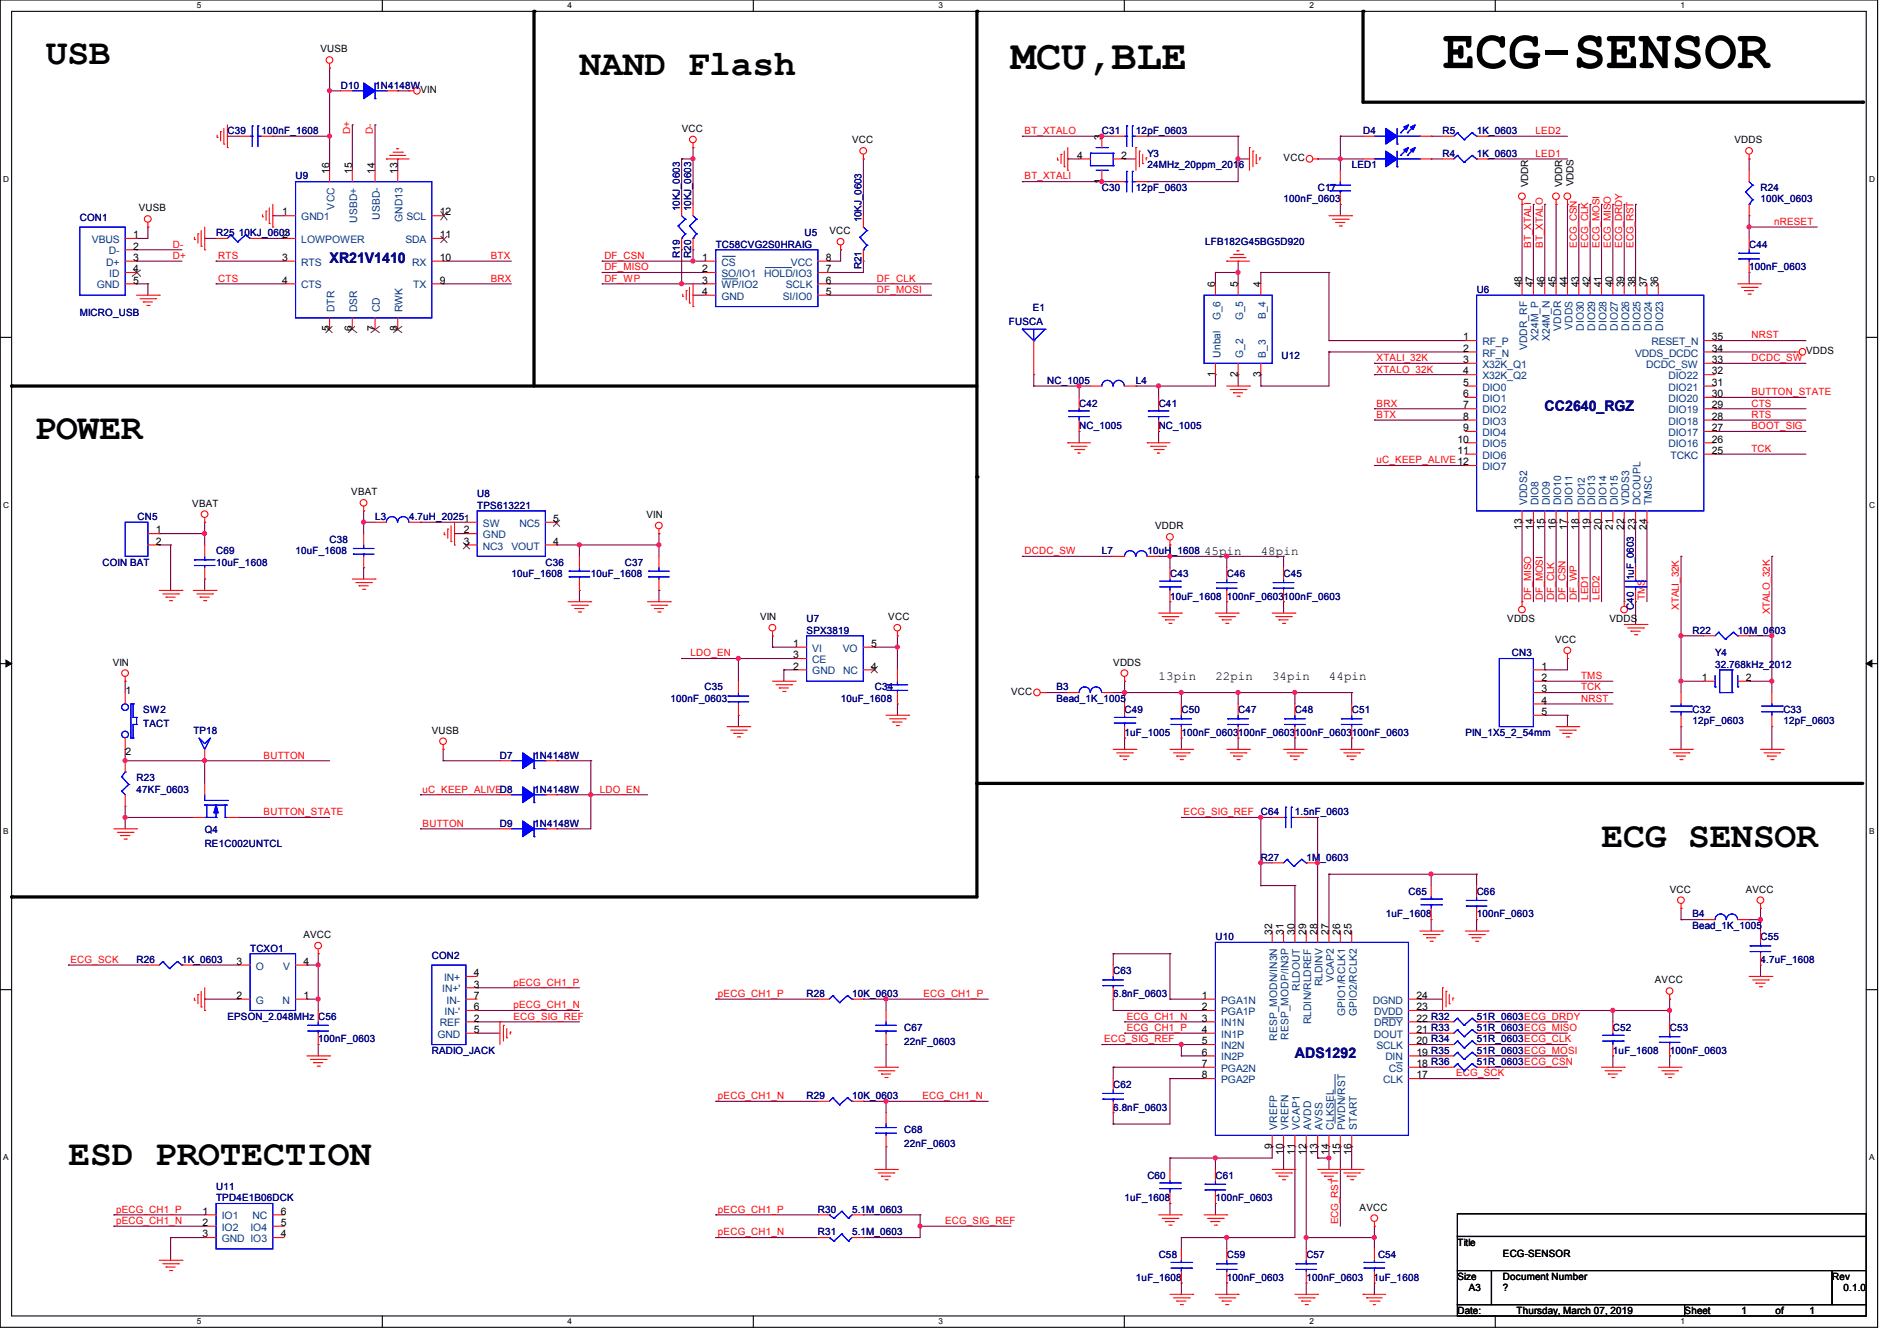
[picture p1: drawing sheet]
<svg xmlns="http://www.w3.org/2000/svg" width="297mm" height="210mm" viewBox="0 0 297 210" stroke-linecap="round" stroke-linejoin="round" font-family="sans-serif">
<defs><g id="words">
<text font-size="8.5" x="225.8" y="10.7">ECG-SENSOR</text>
<text font-size="6.6" x="158.3" y="10.8">MCU,BLE</text>
<g font-size="5.7">
<text x="7.2" y="10">USB</text>
<text x="90.7" y="11.8">NAND Flash</text>
<text x="5.4" y="68.7">POWER</text>
<text x="250.7" y="132.7">ECG SENSOR</text>
<text x="10.7" y="182.5">ESD PROTECTION</text>
</g>
<g font-size="2.3" fill="#000080">
<text x="51.6" y="41.2">XR21V1410</text>
<text x="241.8" y="64.3">CC2640_RGZ</text>
<text x="202.7" y="165.7">ADS1292</text>
</g>
<g font-size="1.9">
<text x="188.5" y="86.9">45pin</text>
<text x="197.4" y="86.9">48pin</text>
<text x="181.4" y="106.4">13pin</text>
<text x="190.3" y="106.4">22pin</text>
<text x="199.2" y="106.4">34pin</text>
<text x="208.1" y="106.4">44pin</text>
</g>
<g font-size="1.6">
<text x="50.2" y="8.2">VUSB</text>
<text x="65.8" y="14.6">VIN</text>
<text x="106.7" y="20.7">VCC</text>
<text x="133.4" y="22.4">VCC</text>
<text x="172.5" y="21.9" transform="rotate(-90 172.5 21.9)">3</text>
<text x="271.5" y="22.4">VDDS</text>
<text x="51.6" y="27.2" transform="rotate(-90 51.6 27.2)">16</text>
<text x="55.1" y="27.2" transform="rotate(-90 55.1 27.2)">15</text>
<text x="58.7" y="27.2" transform="rotate(-90 58.7 27.2)">14</text>
<text x="62.2" y="27.2" transform="rotate(-90 62.2 27.2)">13</text>
<text x="168.6" y="24.8">4</text>
<text x="172.5" y="28.8" transform="rotate(-90 172.5 28.8)">1</text>
<text x="175.5" y="24.8">2</text>
<text x="201" y="25.3">VCC</text>
<text x="21.7" y="33.1">VUSB</text>
<text x="44.2" y="33.7">1</text>
<text x="68.8" y="33.7">12</text>
<text x="20.8" y="37.3">1</text>
<text x="20.8" y="39.1">2</text>
<text x="20.8" y="40.9">3</text>
<text x="44.2" y="37.3">2</text>
<text x="44.2" y="40.9">3</text>
<text x="68.8" y="40.9">10</text>
<text x="68.8" y="37.3">11</text>
<text x="109.9" y="40.9">1</text>
<text x="129.3" y="40.9">8</text>
<text x="129.8" y="36.7">VCC</text>
<text x="20.8" y="42.6">4</text>
<text x="20.8" y="44.4">5</text>
<text x="44.2" y="44.4">4</text>
<text x="68.8" y="44.4">9</text>
<text x="109.9" y="42.6">2</text>
<text x="109.9" y="44.4">3</text>
<text x="109.9" y="46.2">4</text>
<text x="129.3" y="46.2">5</text>
<text x="129.3" y="44.4">6</text>
<text x="129.3" y="42.6">7</text>
<text x="190.3" y="45" transform="rotate(-90 190.3 45)">6</text>
<text x="193.8" y="45" transform="rotate(-90 193.8 45)">5</text>
<text x="197.4" y="45" transform="rotate(-90 197.4 45)">4</text>
<text x="238.3" y="45" transform="rotate(-90 238.3 45)">48</text>
<text x="240.1" y="45" transform="rotate(-90 240.1 45)">47</text>
<text x="241.8" y="45" transform="rotate(-90 241.8 45)">46</text>
<text x="243.6" y="45" transform="rotate(-90 243.6 45)">45</text>
<text x="245.4" y="45" transform="rotate(-90 245.4 45)">44</text>
<text x="247.2" y="45" transform="rotate(-90 247.2 45)">43</text>
<text x="248.9" y="45" transform="rotate(-90 248.9 45)">42</text>
<text x="250.7" y="45" transform="rotate(-90 250.7 45)">41</text>
<text x="252.5" y="45" transform="rotate(-90 252.5 45)">40</text>
<text x="254.3" y="45" transform="rotate(-90 254.3 45)">39</text>
<text x="256.1" y="45" transform="rotate(-90 256.1 45)">38</text>
<text x="257.8" y="45" transform="rotate(-90 257.8 45)">37</text>
<text x="259.6" y="45" transform="rotate(-90 259.6 45)">36</text>
<text x="51.6" y="51.9" transform="rotate(-90 51.6 51.9)">5</text>
<text x="55.1" y="51.9" transform="rotate(-90 55.1 51.9)">6</text>
<text x="58.7" y="51.9" transform="rotate(-90 58.7 51.9)">7</text>
<text x="62.2" y="51.9" transform="rotate(-90 62.2 51.9)">8</text>
<text x="229.1" y="53.3">1</text>
<text x="268" y="53.3">35</text>
<text x="190.3" y="59" transform="rotate(-90 190.3 59)">1</text>
<text x="193.8" y="59" transform="rotate(-90 193.8 59)">2</text>
<text x="197.4" y="59" transform="rotate(-90 197.4 59)">3</text>
<text x="229.1" y="55.1">2</text>
<text x="229.1" y="56.9">3</text>
<text x="229.1" y="58.6">4</text>
<text x="268" y="55.1">34</text>
<text x="268" y="56.9">33</text>
<text x="268" y="58.6">32</text>
<text x="282.8" y="55.5">VDDS</text>
<text x="229.1" y="60.4">5</text>
<text x="229.1" y="62.2">6</text>
<text x="229.1" y="64">7</text>
<text x="229.1" y="65.7">8</text>
<text x="268" y="60.4">31</text>
<text x="268" y="62.2">30</text>
<text x="268" y="64">29</text>
<text x="268" y="65.7">28</text>
<text x="228.2" y="69.3">10</text>
<text x="228.2" y="71.1">11</text>
<text x="229.1" y="67.5">9</text>
<text x="268" y="67.5">27</text>
<text x="268" y="69.3">26</text>
<text x="268" y="71.1">25</text>
<text x="55" y="77.6">VBAT</text>
<text x="24.4" y="83.5">1</text>
<text x="30.1" y="79.3">VBAT</text>
<text x="72.6" y="83.5">2</text>
<text x="86.6" y="81.7">5</text>
<text x="101.2" y="81.1">VIN</text>
<text x="180.9" y="82.9">VDDR</text>
<text x="238.3" y="83" transform="rotate(-90 238.3 83)">13</text>
<text x="240.1" y="83" transform="rotate(-90 240.1 83)">14</text>
<text x="241.8" y="83" transform="rotate(-90 241.8 83)">15</text>
<text x="243.6" y="83" transform="rotate(-90 243.6 83)">16</text>
<text x="245.4" y="83" transform="rotate(-90 245.4 83)">17</text>
<text x="247.2" y="83" transform="rotate(-90 247.2 83)">18</text>
<text x="248.9" y="83" transform="rotate(-90 248.9 83)">19</text>
<text x="250.7" y="83" transform="rotate(-90 250.7 83)">20</text>
<text x="252.5" y="83" transform="rotate(-90 252.5 83)">21</text>
<text x="254.3" y="83" transform="rotate(-90 254.3 83)">22</text>
<text x="256.1" y="83" transform="rotate(-90 256.1 83)">23</text>
<text x="257.8" y="83" transform="rotate(-90 257.8 83)">24</text>
<text x="24.4" y="85.3">2</text>
<text x="72.6" y="85.3">3</text>
<text x="86.6" y="85.3">4</text>
<text x="119" y="97.1">VIN</text>
<text x="124.2" y="101.3">1</text>
<text x="136.4" y="101.3">5</text>
<text x="139.1" y="97.1">VCC</text>
<text x="236" y="97.5">VDDS</text>
<text x="243.5" y="100.7">VCC</text>
<text x="252" y="97.5">VDDS</text>
<text x="17.7" y="104.2">VIN</text>
<text x="124.2" y="104.9">2</text>
<text x="124.2" y="103.1">3</text>
<text x="136.4" y="104.9">4</text>
<text x="174.3" y="104.2">VDDS</text>
<text x="241.3" y="106.6">2</text>
<text x="241.3" y="104.9">1</text>
<text x="266.4" y="106.6">1</text>
<text x="273.3" y="106.6">2</text>
<text x="19.6" y="108.6">1</text>
<text x="158.3" y="108.8">VCC</text>
<text x="241.3" y="110.2">4</text>
<text x="241.3" y="108.4">3</text>
<text x="241.3" y="112">5</text>
<text x="19.6" y="118.2">2</text>
<text x="67.6" y="114.9">VUSB</text>
<text x="261.4" y="139.8">VCC</text>
<text x="273.3" y="139.8">AVCC</text>
<text x="47.5" y="146.9">AVCC</text>
<text x="199.2" y="146.3" transform="rotate(-90 199.2 146.3)">32</text>
<text x="200.9" y="146.3" transform="rotate(-90 200.9 146.3)">31</text>
<text x="202.7" y="146.3" transform="rotate(-90 202.7 146.3)">30</text>
<text x="204.5" y="146.3" transform="rotate(-90 204.5 146.3)">29</text>
<text x="206.3" y="146.3" transform="rotate(-90 206.3 146.3)">28</text>
<text x="208" y="146.3" transform="rotate(-90 208 146.3)">27</text>
<text x="209.8" y="146.3" transform="rotate(-90 209.8 146.3)">26</text>
<text x="211.6" y="146.3" transform="rotate(-90 211.6 146.3)">25</text>
<text x="37" y="151.1">3</text>
<text x="47.5" y="151.1">4</text>
<text x="74.2" y="152.9">4</text>
<text x="74.2" y="154.6">3</text>
<text x="259.1" y="154">AVCC</text>
<text x="37" y="156.4">2</text>
<text x="47.5" y="156.4">1</text>
<text x="74.2" y="156.4">7</text>
<text x="74.2" y="158.2">6</text>
<text x="74.2" y="160">2</text>
<text x="74.2" y="161.8">5</text>
<text x="188.2" y="156.4">1</text>
<text x="188.2" y="160">3</text>
<text x="188.2" y="158.2">2</text>
<text x="188.2" y="161.8">4</text>
<text x="221.8" y="161.8">21 R33</text>
<text x="221.8" y="158.2">23</text>
<text x="221.8" y="160">22 R32</text>
<text x="221.8" y="156.4">24</text>
<text x="188.2" y="163.5">5</text>
<text x="188.2" y="167.1">7</text>
<text x="188.2" y="165.3">6</text>
<text x="221.8" y="165.3">19 R35</text>
<text x="221.8" y="167.1">18 R36</text>
<text x="221.8" y="163.5">20 R34</text>
<text x="188.2" y="168.9">8</text>
<text x="221.8" y="168.9">17</text>
<text x="199.2" y="179.9" transform="rotate(-90 199.2 179.9)">9</text>
<text x="200.9" y="180.8" transform="rotate(-90 200.9 180.8)">10</text>
<text x="202.7" y="180.8" transform="rotate(-90 202.7 180.8)">11</text>
<text x="204.5" y="180.8" transform="rotate(-90 204.5 180.8)">12</text>
<text x="206.3" y="180.8" transform="rotate(-90 206.3 180.8)">13</text>
<text x="208" y="180.8" transform="rotate(-90 208 180.8)">14</text>
<text x="209.8" y="180.8" transform="rotate(-90 209.8 180.8)">15</text>
<text x="211.6" y="180.8" transform="rotate(-90 211.6 180.8)">16</text>
<text x="31.7" y="192">2</text>
<text x="31.7" y="190.2">1</text>
<text x="43.9" y="192">5</text>
<text x="43.9" y="190.2">6</text>
<text x="212.9" y="189.6">AVCC</text>
<text x="31.7" y="193.8">3</text>
<text x="43.9" y="193.8">4</text>
<text x="228.2" y="195.1">Title</text>
<text x="235.3" y="196.9">ECG-SENSOR</text>
<text x="228.2" y="200.4">Size</text>
<text x="230" y="202.2">A3</text>
<text x="235.3" y="200.4">Document Number</text>
<text x="235.3" y="202.2">?</text>
<text x="286.9" y="200.4">Rev</text>
<text x="288.6" y="202.2">0.1.0</text>
<text x="228.2" y="205.7">Date:</text>
<text x="237.4" y="205.7">Thursday, March 07, 2019</text>
<text x="263.8" y="205.7">Sheet</text>
<text x="272.6" y="205.7">1</text>
<text x="278" y="205.7">of</text>
<text x="283.3" y="205.7">1</text>
</g>
<g font-size="1.6" fill="#000080">
<text x="53.4" y="13.9">D10</text>
<text x="58.7" y="13.9">1N4148W</text>
<text x="35.6" y="21">C39</text>
<text x="40.9" y="21">100nF_1608</text>
<text x="172.5" y="21">C31</text>
<text x="177.9" y="21">12pF_0603</text>
<text x="213.4" y="21">D4</text>
<text x="225.9" y="21">R5</text>
<text x="231.2" y="21">1K_0603</text>
<text x="46.3" y="28.1">U9</text>
<text x="172.5" y="29.9">C30</text>
<text x="177.9" y="29.9">12pF_0603</text>
<text x="179.6" y="24.6">Y3</text>
<text x="179.6" y="26.3">24MHz_20ppm_2016</text>
<text x="206.3" y="29.9">C17</text>
<text x="211.6" y="26.3">LED1</text>
<text x="225.9" y="24.6">R4</text>
<text x="231.2" y="24.6">1K_0603</text>
<text x="275.6" y="29.9">R24</text>
<text x="12.5" y="34.7">CON1</text>
<text x="201" y="31.7">100nF_0603</text>
<text x="275.6" y="31.7">100K_0603</text>
<text x="33.8" y="37">R25</text>
<text x="37.4" y="37">10KJ_0603</text>
<text x="112.1" y="38.8">TC58CVG2S0HRAIG</text>
<text x="125.9" y="37">U5</text>
<text x="188.7" y="38.4">LFB182G45BG5D920</text>
<text x="273.9" y="38.8">C44</text>
<text x="231.2" y="45.9">U6</text>
<text x="273.9" y="42.3">100nF_0603</text>
<text x="12.5" y="49.4">MICRO_USB</text>
<text x="158" y="50.9">FUSCA</text>
<text x="161.7" y="48.7">E1</text>
<text x="200.6" y="56.2">U12</text>
<text x="164" y="60.1">NC_1005</text>
<text x="169" y="63.7">C42</text>
<text x="177.9" y="60.1">L4</text>
<text x="181.4" y="63.7">C41</text>
<text x="169" y="67.2">NC_1005</text>
<text x="181.4" y="67.2">NC_1005</text>
<text x="74.7" y="77.9">U8</text>
<text x="21.5" y="81.4">CN5</text>
<text x="58.7" y="81.4">L3</text>
<text x="64.1" y="81.4">4.7uH_20251</text>
<text x="74.7" y="79.7">TPS613221</text>
<text x="16" y="88.6">COIN BAT</text>
<text x="33.8" y="86.8">C69</text>
<text x="33.8" y="88.6">10uF_1608</text>
<text x="46.3" y="86.8">10uF_1608</text>
<text x="51.6" y="85">C38</text>
<text x="85.4" y="88.6">C36</text>
<text x="97.8" y="88.6">C37</text>
<text x="172.5" y="86.8">L7</text>
<text x="179.6" y="86.8">10uH_1608</text>
<text x="80.1" y="90.3">10uF_1608</text>
<text x="92.5" y="90.3">10uF_1608</text>
<text x="183.2" y="90.3">C43</text>
<text x="183.2" y="93.9">10uF_1608</text>
<text x="192.1" y="90.3">C46</text>
<text x="192.1" y="93.9">100nF_0603100nF_0603</text>
<text x="201" y="90.3">C45</text>
<text x="126.3" y="97.5">U7</text>
<text x="126.3" y="99.2">SPX3819</text>
<text x="265" y="99.2">R22</text>
<text x="272.1" y="99.2">10M_0603</text>
<text x="236.7" y="102.8">CN3</text>
<text x="268.5" y="102.8">Y4</text>
<text x="268.5" y="104.6">32.768kHz_2012</text>
<text x="22.4" y="111.7">SW2</text>
<text x="22.4" y="113.8">TACT</text>
<text x="105" y="109.9">100nF_0603</text>
<text x="110.3" y="108.1">C35</text>
<text x="131.6" y="109.9">10uF_1608</text>
<text x="137" y="108.1">C34</text>
<text x="165.4" y="108.1">B3</text>
<text x="165.4" y="109.9">Bead_1K_1005</text>
<text x="176.1" y="111.7">C49</text>
<text x="185" y="111.7">C50</text>
<text x="193.9" y="111.7">C47</text>
<text x="202.7" y="111.7">C48</text>
<text x="211.6" y="111.7">C51</text>
<text x="265" y="111.7">C32</text>
<text x="265" y="113.5">12pF_0603</text>
<text x="279.2" y="111.7">C33</text>
<text x="279.2" y="113.5">12pF_0603</text>
<text x="30.3" y="114.9">TP18</text>
<text x="78.3" y="118.8">D7</text>
<text x="83.6" y="118.8">1N4148W</text>
<text x="176.1" y="115.2">1uF_1005</text>
<text x="185" y="115.2">100nF_0603100nF_0603100nF_0603100nF_0603</text>
<text x="229.4" y="115.2">PIN_1X5_2_54mm</text>
<text x="21.4" y="122.3">R23</text>
<text x="21.4" y="124.1">47KF_0603</text>
<text x="83.6" y="124.1">1N4148W</text>
<text x="32" y="130.5">Q4</text>
<text x="78.3" y="129.5">D9</text>
<text x="83.6" y="129.5">1N4148W</text>
<text x="202.7" y="127.7">1.5nF_0603</text>
<text x="32" y="132.7">RE1C002UNTCL</text>
<text x="197.4" y="134.8">R27</text>
<text x="204.5" y="134.8">1M_0603</text>
<text x="217" y="143.7">1uF_1608</text>
<text x="220.5" y="140.1">C65</text>
<text x="231.2" y="140.1">C66</text>
<text x="231.2" y="143.7">100nF_0603</text>
<text x="265" y="143.7">B4</text>
<text x="39.2" y="149">TCXO1</text>
<text x="190.3" y="147.2">U10</text>
<text x="265" y="145.5">Bead_1K_1005</text>
<text x="275.6" y="147.2">C55</text>
<text x="21.4" y="150.8">R26</text>
<text x="28.5" y="150.8">1K_0603</text>
<text x="67.6" y="150.2">CON2</text>
<text x="174.3" y="152.6">C63</text>
<text x="275.6" y="150.8">4.7uF_1608</text>
<text x="35.6" y="159.7">EPSON_2.048MHz C56</text>
<text x="126.3" y="156.1">R28</text>
<text x="133.4" y="156.1">10K_0603</text>
<text x="141.6" y="161.5">C67</text>
<text x="174.3" y="156.1">6.8nF_0603</text>
<text x="231.2" y="159.7">51R_0603ECG_DRDY</text>
<text x="231.2" y="161.5">51R_0603ECG_MISO</text>
<text x="252.5" y="161.5">C52</text>
<text x="261.4" y="161.5">C53</text>
<text x="49.8" y="163.2">100nF_0603</text>
<text x="67.6" y="165">RADIO_JACK</text>
<text x="141.6" y="163.6">22nF_0603</text>
<text x="231.2" y="166.8">51R_0603ECG_CSN</text>
<text x="231.2" y="165">51R_0603ECG_MOSI</text>
<text x="231.2" y="163.2">51R_0603ECG_CLK</text>
<text x="252.5" y="165">1uF_1608</text>
<text x="261.4" y="165">100nF_0603</text>
<text x="126.3" y="172.1">R29</text>
<text x="133.4" y="172.1">10K_0603</text>
<text x="174.3" y="170.3">C62</text>
<text x="174.3" y="173.9">6.8nF_0603</text>
<text x="141.6" y="177.5">C68</text>
<text x="141.6" y="179.6">22nF_0603</text>
<text x="179.6" y="184.6">C60</text>
<text x="190.3" y="184.6">C61</text>
<text x="33.8" y="186.4">U11</text>
<text x="33.8" y="188.1">TPD4E1B06DCK</text>
<text x="128.1" y="189.9">R30</text>
<text x="133.4" y="189.9">5.1M_0603</text>
<text x="176.1" y="188.1">1uF_1608</text>
<text x="190.3" y="188.1">100nF_0603</text>
<text x="128.1" y="193.5">R31</text>
<text x="133.4" y="193.5">5.1M_0603</text>
<text x="181.4" y="197">C58</text>
<text x="192.1" y="197">C59</text>
<text x="204.5" y="197">C57</text>
<text x="215.7" y="197">C54</text>
<text x="177.9" y="200.6">1uF_1608</text>
<text x="192.1" y="200.6">100nF_0603</text>
<text x="204.5" y="200.6">100nF_0603</text>
<text x="215" y="200.6">1uF_1608</text>
</g>
<g font-size="1.6" fill="#f00">
<text x="160.4" y="21">BT_XTALO</text>
<text x="240.4" y="21">LED2</text>
<text x="160.4" y="28.1">BT_XTALI</text>
<text x="240.4" y="24.6">LED1</text>
<text x="277.8" y="35.2">nRESET</text>
<text x="27.1" y="40.6">D+</text>
<text x="27.1" y="38.8">D-</text>
<text x="34.2" y="40.6">RTS</text>
<text x="76.8" y="40.6">BTX</text>
<text x="94.6" y="40.6">DF_CSN</text>
<text x="34.2" y="44.1">CTS</text>
<text x="76.8" y="44.1">BRX</text>
<text x="94.6" y="44.1">DF_WP</text>
<text x="94.6" y="42.3">DF_MISO</text>
<text x="137.3" y="45.9">DF_MOSI</text>
<text x="137.3" y="44.1">DF_CLK</text>
<text x="274.2" y="53">NRST</text>
<text x="215.5" y="58.3">XTALO_32K</text>
<text x="215.5" y="56.6">XTALI_32K</text>
<text x="274.2" y="56.6">DCDC_SW</text>
<text x="215.5" y="63.7">BRX</text>
<text x="215.5" y="65.4">BTX</text>
<text x="274.2" y="63.7">CTS</text>
<text x="274.2" y="65.4">RTS</text>
<text x="274.2" y="61.9">BUTTON_STATE</text>
<text x="274.2" y="70.8">TCK</text>
<text x="274.2" y="67.2">BOOT_SIG</text>
<text x="215.5" y="72.6">uC_KEEP_ALIVE12</text>
<text x="160.4" y="86.8">DCDC_SW</text>
<text x="108.1" y="102.8">LDO_EN</text>
<text x="247.5" y="106.3">TMS</text>
<text x="247.5" y="109.9">NRST</text>
<text x="247.5" y="108.1">TCK</text>
<text x="41.3" y="118.8">BUTTON</text>
<text x="66.2" y="124.1">uC_KEEP_ALIVED8</text>
<text x="93.9" y="124.1">LDO_EN</text>
<text x="41.3" y="127.7">BUTTON_STATE</text>
<text x="66.2" y="129.5">BUTTON</text>
<text x="185.3" y="127.7">ECG_SIG_REF C64</text>
<text x="11" y="150.8">ECG_SCK</text>
<text x="80.4" y="154.3">pECG_CH1_P</text>
<text x="80.4" y="157.9">pECG_CH1_N</text>
<text x="80.4" y="159.7">ECG_SIG_REF</text>
<text x="112.4" y="156.1">pECG_CH1_P</text>
<text x="144.6" y="156.1">ECG_CH1_P</text>
<text x="176.4" y="159.7">ECG_CH1_N</text>
<text x="176.4" y="161.5">ECG_CH1_P</text>
<text x="172.9" y="163.2">ECG_SIG_REF</text>
<text x="112.4" y="172.1">pECG_CH1_N</text>
<text x="144.4" y="172.1">ECG_CH1_N</text>
<text x="228" y="168.6">ECG_SCK</text>
<text x="18.2" y="191.7">pECG_CH1_N</text>
<text x="18.2" y="189.9">pECG_CH1_P</text>
<text x="112.4" y="189.9">pECG_CH1_P</text>
<text x="148" y="191.7">ECG_SIG_REF</text>
<text x="112.4" y="193.5">pECG_CH1_N</text>
</g>
<g font-size="1.6" fill="#004080">
<text x="47.2" y="34.5">GND1</text>
<text x="52.4" y="32.8" transform="rotate(-90 52.4 32.8)">VCC</text>
<text x="55.9" y="34.9" transform="rotate(-90 55.9 34.9)">USBD+</text>
<text x="59.5" y="34.5" transform="rotate(-90 59.5 34.5)">USBD-</text>
<text x="63" y="34.8" transform="rotate(-90 63 34.8)">GND13</text>
<text x="63.6" y="34.5">SCL</text>
<text x="14.4" y="38.1">VBUS</text>
<text x="16.6" y="41.6">D+</text>
<text x="17" y="39.8">D-</text>
<text x="47.2" y="38.1">LOWPOWER</text>
<text x="47.2" y="41.6">RTS</text>
<text x="63.5" y="38.1">SDA</text>
<text x="64.5" y="41.6">RX</text>
<text x="113" y="41.6">CS</text>
<text x="123.8" y="41.6">VCC</text>
<text x="15.2" y="45.2">GND</text>
<text x="17.1" y="43.4">ID</text>
<text x="47.2" y="45.2">CTS</text>
<text x="64.7" y="45.2">TX</text>
<text x="113" y="43.4">SO/IO1</text>
<text x="113" y="45.2">WP/IO2</text>
<text x="113" y="46.9">GND</text>
<text x="119.6" y="43.4">HOLD/IO3</text>
<text x="122.6" y="46.9">SI/IO0</text>
<text x="123" y="45.2">SCLK</text>
<text x="52.4" y="48.9" transform="rotate(-90 52.4 48.9)">DTR</text>
<text x="55.9" y="48.9" transform="rotate(-90 55.9 48.9)">DSR</text>
<text x="59.5" y="48.9" transform="rotate(-90 59.5 48.9)">CD</text>
<text x="63" y="48.9" transform="rotate(-90 63 48.9)">RWK</text>
<text x="191.1" y="50.2" transform="rotate(-90 191.1 50.2)">G_6</text>
<text x="194.6" y="50.2" transform="rotate(-90 194.6 50.2)">G_5</text>
<text x="198.2" y="50" transform="rotate(-90 198.2 50)">B_4</text>
<text x="240.9" y="53.3" transform="rotate(-90 240.9 53.3)">X24M_P</text>
<text x="242.6" y="53.4" transform="rotate(-90 242.6 53.4)">X24M_N</text>
<text x="244.4" y="51.8" transform="rotate(-90 244.4 51.8)">VDDR</text>
<text x="246.2" y="51.7" transform="rotate(-90 246.2 51.7)">VDDS</text>
<text x="248" y="51.8" transform="rotate(-90 248 51.8)">DIO30</text>
<text x="249.7" y="51.8" transform="rotate(-90 249.7 51.8)">DIO29</text>
<text x="251.5" y="51.8" transform="rotate(-90 251.5 51.8)">DIO28</text>
<text x="253.3" y="51.8" transform="rotate(-90 253.3 51.8)">DIO27</text>
<text x="255.1" y="51.8" transform="rotate(-90 255.1 51.8)">DIO26</text>
<text x="256.9" y="51.8" transform="rotate(-90 256.9 51.8)">DIO25</text>
<text x="258.6" y="51.8" transform="rotate(-90 258.6 51.8)">DIO24</text>
<text x="260.4" y="51.8" transform="rotate(-90 260.4 51.8)">DIO23</text>
<text x="191.1" y="56" transform="rotate(-90 191.1 56)">Unbal</text>
<text x="194.6" y="56" transform="rotate(-90 194.6 56)">G_2</text>
<text x="198.2" y="56" transform="rotate(-90 198.2 56)">B_3</text>
<text x="232.1" y="54.1">RF_P</text>
<text x="232.1" y="55.8">RF_N</text>
<text x="232.1" y="57.6">X32K_Q1</text>
<text x="232.1" y="59.4">X32K_Q2</text>
<text x="239.1" y="54.9" transform="rotate(-90 239.1 54.9)">VDDR_RF</text>
<text x="256" y="55.8">VDDS_DCDC</text>
<text x="257.7" y="57.6">DCDC_SW</text>
<text x="258.6" y="54.1">RESET_N</text>
<text x="261.2" y="59.4">DIO22</text>
<text x="232.1" y="61.2">DIO0</text>
<text x="232.1" y="63">DIO1</text>
<text x="232.1" y="64.7">DIO2</text>
<text x="261.2" y="61.2">DIO21</text>
<text x="261.2" y="63">DIO20</text>
<text x="261.2" y="64.7">DIO19</text>
<text x="232.1" y="66.5">DIO3</text>
<text x="232.1" y="68.3">DIO4</text>
<text x="232.1" y="70.1">DIO5</text>
<text x="232.1" y="71.8">DIO6</text>
<text x="261.2" y="66.5">DIO18</text>
<text x="261.2" y="68.3">DIO17</text>
<text x="261.2" y="70.1">DIO16</text>
<text x="261.6" y="71.8">TCKC</text>
<text x="232.1" y="73.6">DIO7</text>
<text x="75.6" y="82.5">SW</text>
<text x="81.3" y="82.5">NC5</text>
<text x="239.1" y="79.1" transform="rotate(-90 239.1 79.1)">VDDS2</text>
<text x="240.9" y="79.1" transform="rotate(-90 240.9 79.1)">DIO8</text>
<text x="242.6" y="79.1" transform="rotate(-90 242.6 79.1)">DIO9</text>
<text x="244.4" y="79.1" transform="rotate(-90 244.4 79.1)">DIO10</text>
<text x="246.2" y="79.1" transform="rotate(-90 246.2 79.1)">DIO11</text>
<text x="249.7" y="79.1" transform="rotate(-90 249.7 79.1)">DIO13</text>
<text x="251.5" y="79.1" transform="rotate(-90 251.5 79.1)">DIO14</text>
<text x="253.3" y="79.1" transform="rotate(-90 253.3 79.1)">DIO15</text>
<text x="255.1" y="79.1" transform="rotate(-90 255.1 79.1)">VDDS3</text>
<text x="256.9" y="79.1" transform="rotate(-90 256.9 79.1)">DCOUPL</text>
<text x="258.6" y="79.1" transform="rotate(-90 258.6 79.1)">TMSC</text>
<text x="75.6" y="84.3">GND</text>
<text x="75.6" y="86.1">NC3</text>
<text x="80.1" y="86.1">VOUT</text>
<text x="127.2" y="105.6">GND</text>
<text x="127.2" y="102.1">VI</text>
<text x="127.2" y="103.8">CE</text>
<text x="132" y="102.1">VO</text>
<text x="132" y="105.6">NC</text>
<text x="40.1" y="151.8">O</text>
<text x="44.3" y="151.8">V</text>
<text x="69.2" y="155.4">IN+'</text>
<text x="69.5" y="153.6">IN+</text>
<text x="203.5" y="155.2" transform="rotate(-90 203.5 155.2)">RLDOUT</text>
<text x="207.1" y="154.5" transform="rotate(-90 207.1 154.5)">RLDINV</text>
<text x="208.8" y="153.8" transform="rotate(-90 208.8 153.8)">VCAP2</text>
<text x="40.1" y="157.2">G</text>
<text x="44.2" y="157.2">N</text>
<text x="68.9" y="160.7">REF</text>
<text x="69.6" y="159">IN-'</text>
<text x="69.9" y="157.2">IN-</text>
<text x="191.2" y="157.2">PGA1N</text>
<text x="191.2" y="160.7">IN1N</text>
<text x="191.2" y="159">PGA1P</text>
<text x="205.3" y="160.4" transform="rotate(-90 205.3 160.4)">RLDIN/RLDREF</text>
<text x="210.6" y="159.2" transform="rotate(-90 210.6 159.2)">GPIO1/RCLK1</text>
<text x="212.4" y="159.2" transform="rotate(-90 212.4 159.2)">GPIO2/RCLK2</text>
<text x="214.9" y="157.2">DGND</text>
<text x="215.2" y="159">DVDD</text>
<text x="215.2" y="160.7">DRDY</text>
<text x="68.5" y="162.5">GND</text>
<text x="191.2" y="164.3">IN2N</text>
<text x="191.2" y="167.9">PGA2N</text>
<text x="191.2" y="162.5">IN1P</text>
<text x="191.2" y="166.1">IN2P</text>
<text x="200" y="163" transform="rotate(-90 200 163)">RESP_MODN/IN3N</text>
<text x="201.7" y="162.9" transform="rotate(-90 201.7 162.9)">RESP_MODP/IN3P</text>
<text x="215.1" y="162.5">DOUT</text>
<text x="215.5" y="164.3">SCLK</text>
<text x="216.9" y="166.1">DIN</text>
<text x="217.4" y="167.9">CS</text>
<text x="191.2" y="169.6">PGA2P</text>
<text x="216.6" y="169.6">CLK</text>
<text x="200" y="176.9" transform="rotate(-90 200 176.9)">VREFP</text>
<text x="201.7" y="176.9" transform="rotate(-90 201.7 176.9)">VREFN</text>
<text x="203.5" y="176.9" transform="rotate(-90 203.5 176.9)">VCAP1</text>
<text x="205.3" y="176.9" transform="rotate(-90 205.3 176.9)">AVDD</text>
<text x="207.1" y="176.9" transform="rotate(-90 207.1 176.9)">AVSS</text>
<text x="208.8" y="176.9" transform="rotate(-90 208.8 176.9)">CLKSEL</text>
<text x="210.6" y="176.9" transform="rotate(-90 210.6 176.9)">PWDN/RST</text>
<text x="212.4" y="176.9" transform="rotate(-90 212.4 176.9)">START</text>
<text x="34.7" y="191">IO1</text>
<text x="39.5" y="191">NC</text>
<text x="34.7" y="192.7">IO2</text>
<text x="34.7" y="194.5">GND IO3</text>
<text x="39.2" y="192.7">IO4</text>
</g>
<g font-size="1.5" fill="#f00">
<text x="54.8" y="21" transform="rotate(-90 54.8 21)">D+</text>
<text x="58.4" y="21" transform="rotate(-90 58.4 21)">D-</text>
<text x="239.7" y="38.8" transform="rotate(-90 239.7 38.8)">BT_XTALI</text>
<text x="241.5" y="38.8" transform="rotate(-90 241.5 38.8)">BT_XTALO</text>
<text x="246.9" y="38.8" transform="rotate(-90 246.9 38.8)">ECG_CSN</text>
<text x="248.6" y="38.8" transform="rotate(-90 248.6 38.8)">ECG_CLK</text>
<text x="250.4" y="38.8" transform="rotate(-90 250.4 38.8)">ECG_MOSI</text>
<text x="252.2" y="38.8" transform="rotate(-90 252.2 38.8)">ECG_MISO</text>
<text x="254" y="38.8" transform="rotate(-90 254 38.8)">ECG_DRDY</text>
<text x="255.8" y="38.8" transform="rotate(-90 255.8 38.8)">ECG_RST</text>
<text x="239.7" y="93.9" transform="rotate(-90 239.7 93.9)">DF_MISO</text>
<text x="241.5" y="93.9" transform="rotate(-90 241.5 93.9)">DF_MOSI</text>
<text x="243.3" y="93.9" transform="rotate(-90 243.3 93.9)">DF_CLK</text>
<text x="245.1" y="93.9" transform="rotate(-90 245.1 93.9)">DF_CSN</text>
<text x="246.9" y="93.9" transform="rotate(-90 246.9 93.9)">DF_WP</text>
<text x="248.6" y="93.9" transform="rotate(-90 248.6 93.9)">LED1</text>
<text x="250.4" y="93.9" transform="rotate(-90 250.4 93.9)">LED2</text>
<text x="257.5" y="93.9" transform="rotate(-90 257.5 93.9)">TMS</text>
<text x="262.9" y="95.5" transform="rotate(-90 262.9 95.5)">XTALI_32K</text>
<text x="277.1" y="96.2" transform="rotate(-90 277.1 96.2)">XTALO_32K</text>
<text x="209.5" y="191.7" transform="rotate(-90 209.5 191.7)">ECG_RST</text>
</g>
<g font-size="1.5">
<text x="239.2" y="29.3" transform="rotate(-90 239.2 29.3)">VDDR</text>
<text x="244.6" y="29.3" transform="rotate(-90 244.6 29.3)">VDDR</text>
<text x="246.4" y="29.2" transform="rotate(-90 246.4 29.2)">VDDS</text>
</g>
<g font-size="1.5" fill="#000080">
<text x="106.4" y="33.1" transform="rotate(-90 106.4 33.1)">10KJ_0603</text>
<text x="108.2" y="33.1" transform="rotate(-90 108.2 33.1)">10KJ_0603</text>
<text x="134.9" y="34.8" transform="rotate(-90 134.9 34.8)">10KJ_0603</text>
<text x="106.4" y="40.3" transform="rotate(-90 106.4 40.3)">R19</text>
<text x="108.2" y="40.3" transform="rotate(-90 108.2 40.3)">R20</text>
<text x="134.9" y="42.1" transform="rotate(-90 134.9 42.1)">R21</text>
<text x="255.8" y="95.5" transform="rotate(-90 255.8 95.5)">C40</text>
<text x="255.8" y="90.8" transform="rotate(-90 255.8 90.8)">1uF_0603</text>
</g>
<text font-size="1.5" fill="#004080" x="248.1" y="79.1" transform="rotate(-90 248.1 79.1)">DIO12</text>
<g font-size="1.3">
<text x="30.8" y="1.3">5</text>
<text x="88.9" y="1.3">4</text>
<text x="146.9" y="1.3">3</text>
<text x="205" y="1.3">2</text>
<text x="263.1" y="1.3">1</text>
<text x=".5" y="28.4">D</text>
<text x="292.6" y="28.4">D</text>
<text x=".5" y="79.5">C</text>
<text x="292.6" y="79.5">C</text>
<text x=".5" y="130.6">B</text>
<text x="292.6" y="130.6">B</text>
<text x=".5" y="181.7">A</text>
<text x="292.6" y="181.7">A</text>
<text x="30.8" y="207.4">5</text>
<text x="88.9" y="207.4">4</text>
<text x="146.9" y="207.4">3</text>
<text x="205" y="207.4">2</text>
<text x="263.1" y="207.4">1</text>
</g>
</g></defs>
<path d="M0 0h294v207.9h-294zM1.8 1.8h290.4v204.3h-290.4z" fill="none" stroke="#000" stroke-width=".17"/>
<g fill="#fff">
<path d="M30.8 .2h.7v1.4h-.7z"/>
<path d="M30.8 206.2h.7v1.4h-.7z"/>
</g>
<path d="M59.9 0v1.8M59.9 206.1v1.8" fill="none" stroke="#000" stroke-width=".17"/>
<g fill="#fff">
<path d="M88.9 .2h.6v1.4h-.6z"/>
<path d="M88.9 206.2h.6v1.4h-.6z"/>
</g>
<path d="M117.9 0v1.8M117.9 206.1v1.8" fill="none" stroke="#000" stroke-width=".17"/>
<g fill="#fff">
<path d="M146.9 .2h.7v1.4h-.7z"/>
<path d="M146.9 206.2h.7v1.4h-.7z"/>
</g>
<path d="M176 0v1.8M176 206.1v1.8" fill="none" stroke="#000" stroke-width=".17"/>
<g fill="#fff">
<path d="M205 .2h.7v1.4h-.7z"/>
<path d="M205 206.2h.7v1.4h-.7z"/>
</g>
<path d="M234.1 0v1.8M234.1 206.1v1.8" fill="none" stroke="#000" stroke-width=".17"/>
<g fill="#fff">
<path d="M263.1 .2h.7v1.4h-.7z"/>
<path d="M263.1 206.2h.7v1.4h-.7z"/>
<path d="M.5 27.3h.9v1.4h-.9z"/>
<path d="M292.7 27.3h.8v1.4h-.8z"/>
<path d="M.5 78.4h.9v1.4h-.9z"/>
<path d="M292.7 78.4h.8v1.4h-.8z"/>
</g>
<path d="M0 52.8h1.8M292.2 52.8h1.8" fill="none" stroke="#000" stroke-width=".17"/>
<g fill="#fff">
<path d="M.5 129.5h.8v1.4h-.8z"/>
<path d="M292.7 129.5h.8v1.4h-.8z"/>
</g>
<path d="M0 103.9h1.8M292.2 103.9h1.8" fill="none" stroke="#000" stroke-width=".17"/>
<path d="M.9 103.4l.9 .5-.9 .5zM292.2 103.9l.9-.5v1z" fill="#000" stroke="#000" stroke-width=".16"/>
<g fill="#fff">
<path d="M.5 180.5h.8v1.4h-.8z"/>
<path d="M292.7 180.5h.8v1.4h-.8z"/>
</g>
<path d="M0 155h1.8M292.2 155h1.8M228.2 190.1h64v3.5h-64zM228.2 193.6h64v5.4h-64zM228.2 199h5.3v5.3h-5.3zM233.5 199h53.4v5.3h-53.4zM286.9 199h5.3v5.3h-5.3zM228.2 204.3h35.5v1.8h-35.5zM263.7 204.3h28.5v1.8h-28.5z" fill="none" stroke="#000" stroke-width=".17"/>
<g fill="none" stroke="#800040" stroke-width=".17">
<path d="M51.6 14.2h.1M51.6 10.7h.1M51.6 10.7v16M51.6 14.2h1.8M55.2 19.6h.1M55.2 19.6v7.1M58.7 19.6h.1M58.7 19.6v7.1M62.3 14.2h.1M62.3 14.2h1.8M21.4 37.3h.1M21.4 39.1h.1"/>
<path d="M21.4 39.1h7.1M23.2 35.6h.1M23.2 35.6v1.7h-1.8M32 37.3h.1M32 37.3h1.8M35.6 21.3h.1M35.6 21.3h1.8M40.9 37.3h.1M40.9 37.3h3.6M42.7 33.8h.1M42.7 21.3h.1M42.7 21.3h8.9"/>
<path d="M42.7 33.8h1.8M51.6 21.3h.1M62.3 24.9h.1M62.3 24.9v1.8M106.7 39.1h.1M106.7 24.9h.1M106.7 24.9v7.1M106.7 39.1v5.3M106.7 24.9h1.8M108.5 23.1h.1M108.5 39.1h.1M108.5 24.9h.1"/>
<path d="M108.5 23.1v8.9M108.5 39.1v1.8M131.6 39.1h.1M131.6 39.1v1.8h-1.8M135.2 24.9h.1M135.2 24.9v8.9M160.1 21.3h.1M160.1 28.4h.1M160.1 28.4h14.2M160.1 21.3h14.2M167.2 24.9h.1M167.2 24.9h1.8"/>
<path d="M172.5 28.4h.1M172.5 21.3h.1M176.1 24.9h.1M176.1 24.9h1.7M179.6 21.3h.1M179.6 28.4h.1M179.6 21.3h14.2M193.8 24.9h.1M193.8 21.3h.1M193.8 24.9h1.8M193.8 21.3v7.1h-14.2M206.3 24.9h.1"/>
<path d="M206.3 24.9h7.1M209.8 24.9h.1M209.8 21.3h.1M209.8 32h.1M209.8 21.3h3.6M209.8 21.3v5.4M209.8 32v1.8M224.1 21.3h.1M224.1 24.9h.1M224.1 24.9h1.7M224.1 21.3h1.7M233 24.9h.1"/>
<path d="M233 21.3h.1M233 24.9h12.4M233 21.3h12.4M238.3 32h.1M238.3 32v12.4M240.1 32h.1M240.1 32v12.4M241.9 32h.1M241.9 32v12.4M243.6 32h.1M243.6 32v12.4M245.4 32h.1"/>
<path d="M245.4 32v12.4M247.2 32h.1M247.2 32v12.4M249 32h.1M249 32v12.4M250.7 32h.1M250.7 32v12.4M252.5 32h.1M252.5 32v12.4M254.3 32h.1M254.3 32v12.4M256.1 32h.1"/>
<path d="M256.1 32v12.4M273.9 35.6h.1M273.9 24.9h.1M273.9 33.8h.1M273.9 24.9v1.8M273.9 33.8v3.5M273.9 35.6h10.6M21.4 44.4h.1M21.4 40.9h.1M21.4 40.9h7.1M21.4 44.4h1.8M23.2 44.4h.1"/>
<path d="M23.2 44.4v1.8M33.8 44.4h.1M33.8 40.9h.1M33.8 40.9h10.7M33.8 44.4h10.7M69.4 44.4h.1M69.4 40.9h.1M69.4 40.9h10.7M69.4 44.4h10.7M94.3 44.4h.1M94.3 40.9h.1M94.3 42.7h.1"/>
<path d="M94.3 42.7h16M94.3 40.9h16M94.3 44.4h16M106.7 44.4h.1M108.5 40.9h.1M108.5 46.2h.1M108.5 46.2h1.8M129.8 42.7h.1M129.8 46.2h.1M129.8 44.4h.1M129.8 40.9h.1M129.8 44.4h16"/>
<path d="M129.8 46.2h16M135.2 40.9h.1M135.2 40.9v1.8h-5.4M161.8 58.7h.1M161.8 58.7v1.8M190.3 42.7h.1M190.3 58.7h.1M190.3 42.7h3.5M190.3 58.7v1.8h-12.5M190.3 42.7v1.7M193.8 40.9h.1M193.8 58.7h.1"/>
<path d="M193.8 42.7h.1M193.8 40.9v3.5M193.8 58.7v1.8M197.4 58.7h.1M197.4 42.7h.1M197.4 42.7h10.7M197.4 42.7v1.7M197.4 58.7v1.8M208.1 55.1h.1M208.1 53.3h.1M208.1 42.7h.1M208.1 53.3h21.3"/>
<path d="M208.1 55.1h21.3M208.1 55.1v5.4h-10.7M208.1 42.7v10.6M215.2 58.7h.1M215.2 56.9h.1M215.2 58.7h14.2M215.2 56.9h14.2M268.5 53.3h.1M268.5 56.9h.1M268.5 55.1h.1M268.5 56.9h14.2M268.5 53.3h14.2"/>
<path d="M268.5 55.1h12.5M273.9 42.7h.1M273.9 42.7v1.7M161.8 60.5h.1M161.8 60.5h8.9M169 60.5h.1M169 67.6h.1M169 60.5v1.7M169 67.6v1.7M177.8 60.5h.1M181.4 60.5h.1M181.4 67.6h.1"/>
<path d="M181.4 60.5v1.7M181.4 67.6v1.7M197.4 60.5h.1M215.2 72.9h.1M215.2 64h.1M215.2 65.8h.1M215.2 64h14.2M215.2 72.9h14.2M215.2 65.8h14.2M268.5 64h.1M268.5 71.1h.1M268.5 65.8h.1"/>
<path d="M268.5 67.6h.1M268.5 62.2h.1M268.5 64h14.2M268.5 65.8h14.2M268.5 71.1h14.2M268.5 67.6h14.2M268.5 62.2h14.2M24.9 85.3h.1M24.9 83.6h.1M24.9 85.3h1.8M24.9 83.6h7.1M26.7 85.3h.1"/>
<path d="M26.7 85.3v7.2M32 90.7h.1M32 83.6h.1M32 81.8h.1M32 81.8v3.5M32 90.7v1.8M56.9 88.9h.1M56.9 81.8h.1M56.9 80h.1M56.9 81.8h1.8M56.9 80v3.6M56.9 88.9v1.8"/>
<path d="M65.8 81.8h.1M65.8 81.8h7.1M71.2 83.6h.1M71.2 83.6h1.7M87.2 85.3h.1M87.2 85.3h16M90.7 85.3h.1M90.7 92.5h.1M90.7 85.3v1.8M90.7 92.5v1.7M103.2 92.5h.1M103.2 85.3h.1"/>
<path d="M103.2 83.6h.1M103.2 83.6v3.5M103.2 92.5v1.7M120.9 99.6h.1M120.9 99.6v1.7M140.5 99.6h.1M140.5 99.6v5.3M160.1 87.1h.1M160.1 87.1h14.2M181.4 87.1h.1M181.4 87.1h19.6M183.2 87.1h.1"/>
<path d="M183.2 94.2h.1M183.2 85.3h.1M183.2 85.3v3.6M183.2 94.2v1.8M192.1 87.1h.1M192.1 94.2h.1M192.1 87.1v1.8M192.1 94.2v1.8M201 87.1h.1M201 94.2h.1M201 87.1v1.8M201 94.2v1.8"/>
<path d="M238.3 81.8h.1M238.3 81.8v12.4M240.1 81.8h.1M240.1 81.8v12.4M241.9 81.8h.1M241.9 81.8v12.4M243.6 81.8h.1M243.6 81.8v12.4M245.4 81.8h.1M245.4 81.8v12.4M247.2 81.8h.1M247.2 81.8v12.4"/>
<path d="M249 81.8h.1M249 81.8v12.4M250.7 81.8h.1M250.7 81.8v12.4M254.3 81.8h.1M254.3 81.8v12.4M256.1 94.2h.1M256.1 81.8h.1M256.1 81.8v7.1M256.1 94.2v3.6M257.9 81.8h.1M257.9 81.8v12.4"/>
<path d="M263.2 99.6h.1M263.2 87.1h.1M263.2 87.1v21.4M263.2 99.6h3.5M273.9 99.6h.1M273.9 99.6h3.5M277.4 99.6h.1M277.4 87.1h.1M277.4 87.1v21.4M19.6 119.1h.1M19.6 117.3h.1M19.6 106.7h.1"/>
<path d="M19.6 119.1h32M19.6 106.7v1.8M19.6 117.3v1.8M32 119.1h.1M32 119.1v3.6M69.4 117.3h.1M69.4 119.1h.1M69.4 117.3v1.8M69.4 119.1h8.9M87.2 119.1h.1M87.2 119.1h5.3M92.5 119.1h.1"/>
<path d="M92.5 119.1v10.7h-5.3M106.7 103.1h.1M106.7 103.1h17.8M115.6 103.1h.1M115.6 112h.1M115.6 103.1v3.6M115.6 112v1.8M120.9 101.3h.1M120.9 101.3h3.6M122.7 104.9h.1M122.7 104.9h1.8M122.7 104.9v1.8"/>
<path d="M136.9 101.3h.1M136.9 101.3h3.6M140.5 101.3h.1M140.5 110.2h.1M140.5 110.2v1.8M163.6 108.5h.1M163.6 108.5h3.6M174.3 108.5h.1M174.3 108.5h37.3M176.1 106.7h.1M176.1 108.5h.1M176.1 115.6h.1"/>
<path d="M176.1 106.7v3.5M176.1 115.6v1.7M185 108.5h.1M185 115.6h.1M185 108.5v1.7M185 115.6v1.7M193.8 108.5h.1M193.8 115.6h.1M193.8 108.5v1.7M193.8 115.6v1.7M202.7 108.5h.1M202.7 115.6h.1"/>
<path d="M202.7 108.5v1.7M202.7 115.6v1.7M211.6 115.6h.1M211.6 108.5h.1M211.6 108.5v1.7M211.6 115.6v1.7M241.9 110.2h.1M241.9 108.5h.1M241.9 106.7h.1M241.9 104.9h.1M241.9 112h.1M241.9 110.2h10.6"/>
<path d="M241.9 108.5h10.6M241.9 106.7h10.6M241.9 112h3.5M245.4 103.1h.1M245.4 112h.1M245.4 103.1v1.8h-3.5M245.4 112v1.8M263.2 106.7h.1M263.2 113.8h.1M263.2 106.7h3.5M263.2 113.8v3.5M273.9 106.7h.1"/>
<path d="M273.9 106.7h3.5M277.4 113.8h.1M277.4 106.7h.1M277.4 113.8v3.5M19.6 128h.1M19.6 126.2h.1M19.6 126.2v3.6M19.6 128h10.7M37.4 128h.1M37.4 128h14.2M65.8 124.5h.1M65.8 129.8h.1"/>
<path d="M65.8 124.5h12.5M65.8 129.8h12.5M87.2 129.8h.1M87.2 124.5h.1M87.2 124.5h14.2M92.5 124.5h.1M185 128h.1M185 128h14.2M197.4 128h.1M197.4 135.1h.1M197.4 138.7h.1M197.4 128v10.7"/>
<path d="M197.4 135.1h1.8M197.4 138.7h5.3M202.7 138.7h.1M202.7 138.7v7.1M204.5 128h.1M204.5 128h1.8M206.3 135.1h.1M206.3 128h.1M206.3 128v17.8M208.1 136.9h.1M208.1 136.9v8.9M208.1 136.9h23.1"/>
<path d="M224.1 136.9h.1M224.1 136.9v1.8M231.2 136.9h.1M231.2 136.9v1.8M10.7 151.1h.1M10.7 151.1h12.5M30.3 151.1h.1M30.3 151.1h7.1M32 156.5h.1M32 156.5h5.4M48 151.1h.1M48 156.5h.1"/>
<path d="M48 156.5h1.8M48 151.1h1.8M49.8 151.1h.1M49.8 156.5h.1M49.8 149.4h.1M49.8 149.4v8.8M74.7 154.7h.1M74.7 158.2h.1M74.7 158.2h16M74.7 154.7h16M112.1 156.5h.1M112.1 156.5h16"/>
<path d="M135.2 156.5h.1M135.2 156.5h19.5M138.7 156.5h.1M138.7 156.5v1.7M174.3 158.2h.1M174.3 156.5h.1M174.3 149.4h.1M174.3 158.2h14.2M174.3 149.4v1.7M174.3 156.5v1.7M174.3 149.4h8.9M183.2 156.5h.1"/>
<path d="M183.2 149.4h.1M183.2 149.4v7.1M183.2 156.5h5.3M222.3 156.5h.1M222.3 158.2h.1M222.3 156.5h3.5M222.3 158.2h39.1M224.1 144h.1M224.1 144v1.8M231.2 144h.1M231.2 144v1.8M252.5 158.2h.1"/>
<path d="M252.5 158.2v1.8M261.4 158.2h.1M261.4 156.5h.1M261.4 156.5v3.5M263.2 144h.1M263.2 142.2h.1M263.2 142.2v1.8M263.2 144h3.5M273.9 144h.1M273.9 144h1.7M275.6 142.2h.1M275.6 151.1h.1"/>
<path d="M275.6 144h.1M275.6 142.2v3.6M275.6 151.1v1.8M49.8 163.6h.1M49.8 163.6v1.8M74.7 160h.1M74.7 161.8h.1M74.7 160h16M74.7 161.8h3.6M112.1 172.5h.1M112.1 172.5h16M135.2 172.5h.1"/>
<path d="M135.2 172.5h19.5M138.7 179.6h.1M138.7 163.6h.1M138.7 172.5h.1M138.7 163.6v3.5M138.7 172.5v1.7M138.7 179.6v3.5M172.5 163.6h.1M172.5 163.6h16M174.3 176h.1M174.3 174.2h.1M174.3 167.1h.1"/>
<path d="M174.3 167.1v1.8M174.3 174.2v1.8M174.3 167.1h14.2M176.1 160h.1M176.1 161.8h.1M176.1 160h12.4M176.1 161.8h12.4M183.2 168.9h.1M183.2 168.9v7.1h-8.9M183.2 168.9h5.3M185 163.6h.1M185 165.4h.1"/>
<path d="M185 163.6v1.8M185 165.4h3.5M199.2 179.6h.1M199.2 179.6v1.8h-16M201 179.6h.1M201 179.6v3.5M202.7 179.6h.1M202.7 179.6v14.2h-17.7M204.5 179.6h.1M204.5 179.6v16M206.3 179.6h.1M206.3 179.6v1.8"/>
<path d="M208.1 179.6h.1M208.1 179.6v3.5M209.8 179.6h.1M209.8 179.6v12.4M211.6 179.6h.1M211.6 179.6v3.5M222.3 168.9h.1M222.3 167.1h.1M222.3 163.6h.1M222.3 165.4h.1M222.3 161.8h.1M222.3 160h.1"/>
<path d="M222.3 168.9h12.4M222.3 163.6h3.5M222.3 165.4h3.5M222.3 160h3.5M222.3 161.8h3.5M222.3 167.1h3.5M233 160h.1M233 167.1h.1M233 163.6h.1M233 165.4h.1M233 161.8h.1M233 163.6h12.4"/>
<path d="M233 165.4h12.4M233 160h12.4M233 161.8h12.4M233 167.1h12.4M252.5 165.4h.1M252.5 165.4v1.7M261.4 165.4h.1M261.4 165.4v1.7M17.8 192h.1M17.8 190.2h.1M17.8 190.2h14.2M17.8 192h14.2"/>
<path d="M26.7 193.8h.1M26.7 193.8h5.3M26.7 193.8v3.6M112.1 193.8h.1M112.1 190.2h.1M112.1 193.8h16M112.1 190.2h16M135.2 193.8h.1M135.2 190.2h.1M135.2 190.2h8.9M144.1 192h.1M144.1 190.2h.1"/>
<path d="M144.1 190.2v3.6h-8.9M144.1 192h14.2M183.2 188.5h.1M183.2 181.4h.1M183.2 181.4v1.7M183.2 188.5v1.7M185 193.8h.1M185 193.8v1.8M190.3 181.4h.1M190.3 188.5h.1M190.3 181.4v1.7M190.3 188.5v1.7"/>
<path d="M192.1 193.8h.1M192.1 193.8v1.8M204.5 193.8h.1M204.5 193.8h10.7M206.3 181.4h.1M206.3 181.4h1.8M208.1 181.4h.1M215.2 193.8h.1M215.2 192h.1M215.2 192v3.6M185 200.9h.1M185 200.9v1.8"/>
<path d="M192.1 200.9h.1M192.1 200.9v1.8M204.5 200.9h.1M204.5 200.9v1.8M215.2 200.9h.1M215.2 200.9v1.8"/>
</g>
<g fill="#f0f" stroke="#f0f" stroke-width=".17">
<circle cx="108.5" cy="40.9" r=".32"/>
<circle cx="108.5" cy="24.9" r=".32"/>
<circle cx="106.7" cy="44.4" r=".32"/>
<circle cx="193.8" cy="24.9" r=".32"/>
<circle cx="172.5" cy="28.4" r=".32"/>
<circle cx="172.5" cy="21.3" r=".32"/>
<circle cx="92.5" cy="124.4" r=".32"/>
<circle cx="140.5" cy="101.3" r=".32"/>
<circle cx="115.6" cy="103.1" r=".32"/>
<circle cx="19.6" cy="128" r=".32"/>
<circle cx="32" cy="119.1" r=".32"/>
<circle cx="19.6" cy="119.1" r=".32"/>
<circle cx="90.7" cy="85.3" r=".32"/>
<circle cx="56.9" cy="81.8" r=".32"/>
<circle cx="103.1" cy="85.3" r=".32"/>
<circle cx="51.6" cy="21.3" r=".32"/>
<circle cx="51.6" cy="14.2" r=".32"/>
<circle cx="273.8" cy="35.5" r=".32"/>
<circle cx="193.8" cy="108.4" r=".32"/>
<circle cx="184.9" cy="108.4" r=".32"/>
<circle cx="202.7" cy="108.4" r=".32"/>
<circle cx="176" cy="108.4" r=".32"/>
<circle cx="277.4" cy="106.7" r=".32"/>
<circle cx="263.2" cy="106.7" r=".32"/>
<circle cx="263.2" cy="99.5" r=".32"/>
<circle cx="277.4" cy="99.5" r=".32"/>
<circle cx="183.2" cy="87.1" r=".32"/>
<circle cx="192" cy="87.1" r=".32"/>
<circle cx="193.8" cy="42.7" r=".32"/>
<circle cx="168.9" cy="60.4" r=".32"/>
<circle cx="181.4" cy="60.4" r=".32"/>
<circle cx="261.4" cy="158.2" r=".32"/>
<circle cx="252.5" cy="158.2" r=".32"/>
<circle cx="275.6" cy="144" r=".32"/>
<circle cx="49.8" cy="151.1" r=".32"/>
<circle cx="49.8" cy="156.4" r=".32"/>
<circle cx="208" cy="181.3" r=".32"/>
<circle cx="204.5" cy="193.8" r=".32"/>
<circle cx="192" cy="193.8" r=".32"/>
<circle cx="215.2" cy="193.8" r=".32"/>
<circle cx="190.3" cy="181.3" r=".32"/>
<circle cx="184.9" cy="163.6" r=".32"/>
<circle cx="206.3" cy="135.1" r=".32"/>
<circle cx="197.4" cy="135.1" r=".32"/>
<circle cx="197.4" cy="128" r=".32"/>
<circle cx="224" cy="136.9" r=".32"/>
<circle cx="138.7" cy="172.4" r=".32"/>
<circle cx="138.7" cy="156.4" r=".32"/>
<circle cx="144" cy="192" r=".32"/>
<circle cx="32" cy="83.5" r=".32"/>
<circle cx="209.8" cy="24.9" r=".32"/>
</g>
<g fill="none" stroke="#f00" stroke-width=".17">
<path d="M35.6 19.6v3.5M51.6 10.7h.1M51.6 9.9v.8M53.4 14.2h1.8M60.5 14.2h1.8M64.1 14.2h.1M64.1 14.2h.7M19.6 37.3h1.8M19.6 39.1h1.8M23.2 35.6h.1M23.2 34.8v.8M30.4 37.5h.1"/>
<path d="M30.4 37.2v.3M31 36.6h.1M31 36.6v1.5M31.5 38.6h.1M31.5 36.1v2.5M32 39.1h.1M32 35.6v3.5M33.8 37.3h1.8M34 21.5h.1M34 21.2v.3M34.5 20.6h.1M34.5 20.6v1.5"/>
<path d="M35.1 22.6h.1M35.1 20.1v2.5M35.6 23.1h.1M37.4 21.3h1.8M39.2 37.3h1.7M40.9 21.3h1.8M41.1 34h.1M41.1 33.6v.4M41.7 33.1h.1M41.7 33.1v1.4M42.2 35h.1M42.2 32.6v2.4"/>
<path d="M42.7 35.6h.1M42.7 32v3.6M44.5 33.8h1.8M44.5 37.3h1.8M51.6 26.7v1.7M55.2 26.7v1.7M58.7 26.7v1.7M60.5 24.9h.1M60.5 24.9h3.6M61 24.3h.1M61 24.3h2.5M61.6 23.8h1.4"/>
<path d="M62.1 23.3h.1M62.1 23.3h.3M62.3 26.7v1.7M63 23.8h.1M67.6 33.8h1.8M67.6 37.3h1.8M106.7 32v1.8M106.7 37.3v1.8M108.5 23.1h.1M108.5 22.4v.7M108.5 32v1.8M108.5 37.3v1.8"/>
<path d="M131.6 39.1h.1M131.6 38.4v.7M135.2 24.9h.1M135.2 24.2v.7M135.2 33.8v1.8M135.2 39.1v1.8M165.6 25.1h.1M165.6 24.7v.4M166.1 24.2h.1M166.1 24.2v1.4M166.6 26.1h.1M166.6 23.7v2.4"/>
<path d="M167.2 26.7h.1M167.2 23.1v3.6M169 24.9h1.7M172.5 21.3v1.8M172.5 26.7v1.7M174.3 24.9h1.8M174.3 21.3h1.8M174.3 28.4h1.8M177.8 23.1h.1M177.8 23.1v3.6M177.8 21.3h1.8M177.8 28.4h1.8"/>
<path d="M178.4 23.7h.1M178.4 23.7v2.4M178.9 25.6h.1M178.9 24.2v1.4M179.5 24.7h.1M179.5 24.7v.4M193.1 39.8h1.5M193.7 39.3h.1M193.7 39.3h.3M194.6 39.8h.1M195.6 23.1h.1M195.6 23.1v3.6"/>
<path d="M196.2 23.7h.1M196.2 23.7v2.4M196.7 25.6h.1M196.7 24.2v1.4M197.2 24.7h.1M197.2 24.7v.4M205.6 24.9h.7M206.3 24.9h.1M208.1 33.8h3.5M208.6 34.3h2.5M209.1 34.8h.1M209.1 34.8h1.5"/>
<path d="M209.7 35.4h.3M209.8 26.7v1.7M209.8 30.2v1.8M210 35.4h.1M211.1 34.3h.1M211.6 33.8h.1M213.4 24.9h1.8M213.4 21.3h1.8M222.3 24.9h1.8M222.3 21.3h1.8M225.8 24.9h1.8M225.8 21.3h1.8"/>
<path d="M231.2 24.9h1.8M231.2 21.3h1.8M238.3 32h.1M238.3 31.3v.7M243.6 32h.1M243.6 31.3v.7M245.4 32h.1M245.4 31.3v.7M273.9 24.9h.1M273.9 24.2v.7M273.9 26.7v1.7M273.9 32v1.8"/>
<path d="M273.9 37.3v1.8M19.6 40.9h1.8M19.6 44.4h1.8M19.6 42.7h1.8M21.4 46.2h3.5M21.9 46.8h2.5M22.4 47.3h.1M22.4 47.3h1.5M23 47.8h.3M23.3 47.8h.1M24.4 46.8h.1M24.9 46.2h.1"/>
<path d="M44.5 40.9h1.8M44.5 44.4h1.8M51.6 49.8v1.8M55.2 49.8v1.8M58.7 49.8v1.8M62.3 49.8v1.8M67.6 40.9h1.8M67.6 44.4h1.8M106.9 46.4h.1M106.9 46.1v.3M107.4 45.5h.1M107.4 45.5v1.4"/>
<path d="M107.9 47.5h.1M107.9 45v2.5M108.5 48h.1M108.5 44.4v3.6M110.3 46.2h1.8M110.3 40.9h1.8M110.3 44.4h1.8M110.3 42.7h1.8M128.1 46.2h1.7M128.1 40.9h1.7M128.1 44.4h1.7M128.1 42.7h1.7"/>
<path d="M161.8 53.3v5.4M190.3 44.4v1.8M190.3 56.9v1.8M192.1 40.9h.1M192.1 40.9h3.5M192.6 40.3h.1M192.6 40.3h2.5M193.8 44.4v1.8M193.8 56.9v1.8M197.4 44.4v1.8M197.4 56.9v1.8M229.4 55.1h1.8"/>
<path d="M229.4 53.3h1.8M229.4 56.9h1.8M229.4 58.7h1.8M238.3 44.4v1.8M240.1 44.4v1.8M241.9 44.4v1.8M243.6 44.4v1.8M245.4 44.4v1.8M247.2 44.4v1.8M249 44.4v1.8M250.7 44.4v1.8M252.5 44.4v1.8"/>
<path d="M254.3 44.4v1.8M256.1 44.4v1.8M257.9 44.4v1.8M259.6 44.4v1.8M266.7 55.1h1.8M266.7 53.3h1.8M266.7 56.9h1.8M266.7 58.7h1.8M272.1 44.4h3.5M272.6 45h2.5M273.1 45.5h.1M273.1 45.5h1.5"/>
<path d="M273.7 46.1h.3M273.9 40.9v1.8M274 46.1h.1M275.1 45h.1M275.6 44.4h.1M281 55.1h.1M281 55.1h.7M56.9 79.3v.7M167.2 69.3h.1M167.2 69.3h3.5M167.7 69.9h.1M167.7 69.9h2.5"/>
<path d="M168.2 70.4h1.5M168.8 71h.1M168.8 71h.3M169 62.2v1.8M169 65.8v1.8M169.7 70.4h.1M170.7 60.5h1.8M176.1 60.5h1.7M179.6 69.3h.1M179.6 69.3h3.6M180.2 69.9h.1M180.2 69.9h2.4"/>
<path d="M180.7 70.4h1.4M181.2 71h.1M181.2 71h.4M181.4 62.2v1.8M181.4 65.8v1.8M182.1 70.4h.1M192.1 60.5h3.5M192.6 61h2.5M193.1 61.5h.1M193.1 61.5h1.5M193.7 62.1h.3M194 62.1h.1"/>
<path d="M195.1 61h.1M195.6 60.5h.1M229.4 60.5h1.8M229.4 69.3h1.8M229.4 62.2h1.8M229.4 64h1.8M229.4 65.8h1.8M229.4 67.6h1.8M229.4 71.1h1.8M229.4 72.9h1.8M266.7 60.5h1.8M266.7 69.3h1.8"/>
<path d="M266.7 62.2h1.8M266.7 64h1.8M266.7 65.8h1.8M266.7 67.6h1.8M266.7 71.1h1.8M23.2 85.3h1.7M23.2 83.6h1.7M24.9 92.5h3.6M25.5 93h2.4M26 93.5h.1M26 93.5h1.4M26.5 94.1h.4"/>
<path d="M26.9 94.1h.1M27.9 93h.1M28.5 92.5h.1M30.3 92.5h3.5M30.8 93h2.5M31.3 93.5h.1M31.3 93.5h1.5M31.9 94.1h.3M32 81.8h.1M32 81.1v.7M32 85.3v1.8M32 88.9v1.8"/>
<path d="M32.2 94.1h.1M33.3 93h.1M33.8 92.5h.1M55.2 90.7h3.5M55.7 91.2h2.5M56.2 91.7h.1M56.2 91.7h1.5M56.8 92.3h.3M56.9 80h.1M56.9 83.6v1.7M56.9 87.1v1.8M57.1 92.3h.1"/>
<path d="M58.2 91.2h.1M58.7 90.7h.1M58.7 81.8h1.8M64.1 81.8h1.7M69.6 83.7h.1M69.6 83.4v.3M70.1 82.8h.1M70.1 82.8v1.5M70.6 84.8h.1M70.6 82.3v2.5M71.2 85.3h.1M71.2 81.8v3.5"/>
<path d="M72.9 85.3h1.8M72.9 83.6h1.8M72.9 81.8h1.8M85.4 85.3h1.8M85.4 81.8h1.8M88.9 94.2h3.6M89.5 94.8h2.4M90 95.3h.1M90 95.3h1.4M90.6 95.8h.3M90.7 87.1v1.8M90.7 90.7v1.8"/>
<path d="M90.9 95.8h.1M91.9 94.8h.1M92.5 94.2h.1M101.4 94.2h3.5M101.9 94.8h2.5M102.4 95.3h.1M102.4 95.3h1.5M103 95.8h.3M103.2 83.6h.1M103.2 82.8v.8M103.2 87.1v1.8M103.2 90.7v1.8"/>
<path d="M103.3 95.8h.1M104.4 94.8h.1M104.9 94.2h.1M120.9 99.6h.1M120.9 98.8v.8M140.5 99.6h.1M140.5 98.8v.8M174.3 87.1h1.8M179.6 87.1h1.8M181.4 96h3.6M181.9 96.6h2.5M182.5 97.1h.1"/>
<path d="M182.5 97.1h1.4M183 97.6h.3M183.2 85.3h.1M183.2 84.6v.7M183.2 88.9v1.8M183.2 92.5v1.7M183.3 97.6h.1M184.4 96.6h.1M185 96h.1M190.3 96h3.5M190.8 96.6h2.5M191.3 97.1h.1"/>
<path d="M191.3 97.1h1.5M191.9 97.6h.3M192.1 88.9v1.8M192.1 92.5v1.7M192.2 97.6h.1M193.3 96.6h.1M193.8 96h.1M199.2 96h3.5M199.7 96.6h2.5M200.2 97.1h.1M200.2 97.1h1.5M200.8 97.6h.3"/>
<path d="M201 88.9v1.8M201 92.5v1.7M201.1 97.6h.1M202.2 96.6h.1M202.7 96h.1M238.3 94.2h.1M238.3 80v1.8M238.3 94.2v.8M240.1 80v1.8M241.9 80v1.8M243.6 80v1.8M245.4 80v1.8"/>
<path d="M247.2 80v1.8M249 80v1.8M250.7 80v1.8M252.5 80v1.8M254.3 94.2h.1M254.3 80v1.8M254.3 94.2v.8M254.3 97.8h3.6M254.8 98.3h2.5M255.4 98.8h.1M255.4 98.8h1.4M255.9 99.4h.3"/>
<path d="M256.1 80v1.8M256.1 88.9v1.8M256.1 92.5v1.7M256.2 99.4h.1M257.3 98.3h.1M257.9 97.8h.1M257.9 80v1.8M266.7 99.6h1.8M272.1 99.6h1.8M19.6 106.7h.1M19.6 106v.7M19.6 108.5v1.7"/>
<path d="M19.6 115.6v1.7M19.6 119.1v1.8M32 117.3v1.8M69.4 117.3h.1M69.4 116.6v.7M78.3 119.1h1.8M85.4 119.1h1.8M113.8 113.8h3.6M114.4 114.3h2.4M114.9 114.9h.1M114.9 114.9h1.4M115.4 115.4h.4"/>
<path d="M115.6 106.7v1.8M115.6 110.2v1.8M115.8 115.4h.1M116.8 114.3h.1M117.4 113.8h.1M120.9 106.7h3.6M121.5 107.2h2.5M122 107.7h.1M122 107.7h1.4M122.6 108.3h.3M122.9 108.3h.1M124 107.2h.1"/>
<path d="M124.5 106.7h.1M124.5 104.9h1.8M124.5 101.3h1.8M124.5 103.1h1.8M135.2 104.9h1.7M135.2 101.3h1.7M138.7 112h3.6M139.3 112.6h2.4M139.8 113.1h.1M139.8 113.1h1.4M140.3 113.6h.4M140.5 104.9v1.8"/>
<path d="M140.5 108.5v1.7M140.7 113.6h.1M141.7 112.6h.1M142.3 112h.1M162.9 108.5h.7M163.6 108.5h.1M167.2 108.5h1.8M172.5 108.5h1.8M174.3 117.3h3.5M174.8 117.9h2.5M175.3 118.4h.1M175.3 118.4h1.5"/>
<path d="M175.9 119h.3M176.1 106.7h.1M176.1 106v.7M176.1 110.2v1.8M176.1 113.8v1.8M176.2 119h.1M177.3 117.9h.1M177.8 117.3h.1M183.2 117.3h3.5M183.7 117.9h2.5M184.2 118.4h.1M184.2 118.4h1.5"/>
<path d="M184.8 119h.3M185 110.2v1.8M185 113.8v1.8M185.1 119h.1M186.2 117.9h.1M186.7 117.3h.1M192.1 117.3h3.5M192.6 117.9h2.5M193.1 118.4h.1M193.1 118.4h1.5M193.7 119h.3M193.8 110.2v1.8"/>
<path d="M193.8 113.8v1.8M194 119h.1M195.1 117.9h.1M195.6 117.3h.1M201 117.3h3.5M201.5 117.9h2.5M202 118.4h.1M202 118.4h1.5M202.6 119h.3M202.7 110.2v1.8M202.7 113.8v1.8M202.9 119h.1"/>
<path d="M204 117.9h.1M204.5 117.3h.1M209.8 117.3h3.6M210.4 117.9h2.5M210.9 118.4h.1M210.9 118.4h1.4M211.5 119h.3M211.6 110.2v1.8M211.6 113.8v1.8M211.8 119h.1M212.9 117.9h.1M213.4 117.3h.1"/>
<path d="M240.1 106.7h1.8M240.1 112h1.8M240.1 108.5h1.8M240.1 110.2h1.8M240.1 104.9h1.8M243.6 113.8h3.6M244.2 114.3h2.4M244.7 114.9h.1M244.7 114.9h1.4M245.2 115.4h.4M245.4 103.1h.1M245.4 102.4v.7"/>
<path d="M245.6 115.4h.1M246.6 114.3h.1M247.2 113.8h.1M261.4 117.3h3.6M262 117.9h2.4M262.5 118.4h.1M262.5 118.4h1.4M263 119h.4M263.2 108.5v1.7M263.2 112v1.8M263.4 119h.1M264.4 117.9h.1"/>
<path d="M265 117.3h.1M266.7 106.7h1.8M272.1 106.7h1.8M275.6 117.3h3.6M276.2 117.9h2.4M276.7 118.4h.1M276.7 118.4h1.4M277.2 119h.4M277.4 108.5v1.7M277.4 112v1.8M277.6 119h.1M278.6 117.9h.1"/>
<path d="M279.2 117.3h.1M17.8 129.8h3.6M18.4 130.3h2.4M18.9 130.9h.1M18.9 130.9h1.4M19.4 131.4h.4M19.6 124.5v1.7M19.8 131.4h.1M20.8 130.3h.1M21.4 129.8h.1M30.3 128h1.7M32 122.7v1.8"/>
<path d="M35.6 128h1.8M78.3 129.8h1.8M78.3 124.5h1.8M85.4 129.8h1.8M85.4 124.5h1.8M199.2 128h1.8M199.2 135.1h1.8M202.7 128h1.8M204.5 135.1h1.8M224.1 138.7v1.8M231.2 138.7v1.8M23.2 151.1h1.7"/>
<path d="M28.5 151.1h1.8M30.4 156.6h.1M30.4 156.3v.3M31 155.7h.1M31 155.7v1.5M31.5 157.7h.1M31.5 155.2v2.5M32 158.2h.1M32 154.7v3.5M37.4 156.5h1.8M37.4 151.1h1.8M46.3 156.5h1.7"/>
<path d="M46.3 151.1h1.7M49.8 149.4h.1M49.8 148.6v.8M49.8 158.2v1.8M72.9 152.9h1.8M72.9 156.5h1.8M72.9 154.7h1.8M72.9 158.2h1.8M128.1 156.5h1.7M133.4 156.5h1.8M138.7 158.2v1.8M174.3 151.1v1.8"/>
<path d="M174.3 154.7v1.8M188.5 156.5h1.8M188.5 158.2h1.8M199.2 145.8v1.8M201 145.8v1.8M202.7 145.8v1.8M204.5 145.8v1.8M206.3 145.8v1.8M208.1 145.8v1.8M209.8 145.8v1.8M211.6 145.8v1.8M220.5 156.5h1.8"/>
<path d="M220.5 158.2h1.8M222.3 145.8h3.5M222.8 146.3h2.5M223.4 146.9h.1M223.4 146.9h1.4M223.9 147.4h.3M224.1 142.2v1.8M224.2 147.4h.1M225.3 146.3h.1M225.8 154.7h.1M225.8 145.8h.1M225.8 154.7v3.5"/>
<path d="M226.4 155.2h.1M226.4 155.2v2.5M226.9 157.2h.1M226.9 155.7v1.5M227.5 156.3h.1M227.5 156.3v.3M229.4 145.8h3.6M230 146.3h2.4M230.5 146.9h.1M230.5 146.9h1.4M231 147.4h.4M231.2 142.2v1.8"/>
<path d="M231.4 147.4h.1M232.4 146.3h.1M233 145.8h.1M261.4 156.5h.1M261.4 155.7v.8M263.2 142.2h.1M263.2 141.5v.7M266.7 144h1.8M272.1 144h1.8M273.9 152.9h3.5M274.4 153.5h2.5M274.9 154h.1"/>
<path d="M274.9 154h1.5M275.5 154.5h.3M275.6 142.2h.1M275.6 141.5v.7M275.6 145.8v1.8M275.6 149.4v1.7M275.8 154.5h.1M276.9 153.5h.1M277.4 152.9h.1M48 165.4h3.6M48.6 165.9h2.5M49.1 166.4h.1"/>
<path d="M49.1 166.4h1.4M49.7 167h.3M49.8 161.8v1.8M50 167h.1M51.1 165.9h.1M51.6 165.4h.1M72.9 160h1.8M72.9 161.8h1.8M78.3 160h.1M78.3 160v3.6M78.8 160.6h.1M78.8 160.6v2.4"/>
<path d="M79.3 162.5h.1M79.3 161.1v1.4M79.9 161.6h.1M79.9 161.6v.4M128.1 172.5h1.7M133.4 172.5h1.8M136.9 167.1h3.6M137.5 167.7h2.5M138 168.2h.1M138 168.2h1.4M138.6 168.7h.3M138.7 161.8v1.8"/>
<path d="M138.7 174.2v1.8M138.7 177.8v1.8M138.9 168.7h.1M140 167.7h.1M140.5 167.1h.1M174.3 168.9v1.8M174.3 172.5v1.7M188.5 167.1h1.8M188.5 165.4h1.8M188.5 160h1.8M188.5 161.8h1.8M188.5 163.6h1.8"/>
<path d="M188.5 168.9h1.8M199.2 177.8v1.8M201 177.8v1.8M202.7 177.8v1.8M204.5 177.8v1.8M206.3 177.8v1.8M208.1 177.8v1.8M209.8 177.8v1.8M211.6 177.8v1.8M220.5 167.1h1.8M220.5 165.4h1.8M220.5 160h1.8"/>
<path d="M220.5 161.8h1.8M220.5 163.6h1.8M220.5 168.9h1.8M225.8 167.1h1.8M225.8 165.4h1.8M225.8 160h1.8M225.8 161.8h1.8M225.8 163.6h1.8M231.2 167.1h1.8M231.2 165.4h1.8M231.2 160h1.8M231.2 161.8h1.8"/>
<path d="M231.2 163.6h1.8M250.7 167.1h3.6M251.3 167.7h2.4M251.8 168.2h.1M251.8 168.2h1.4M252.3 168.7h.4M252.5 160v1.8M252.5 163.6v1.8M252.7 168.7h.1M253.7 167.7h.1M254.3 167.1h.1M259.6 167.1h3.6"/>
<path d="M260.2 167.7h2.4M260.7 168.2h.1M260.7 168.2h1.4M261.2 168.7h.4M261.4 160v1.8M261.4 163.6v1.8M261.6 168.7h.1M262.6 167.7h.1M263.2 167.1h.1M24.9 197.4h3.6M25.5 197.9h2.4M26 198.4h.1"/>
<path d="M26 198.4h1.4M26.5 199h.4M26.9 199h.1M27.9 197.9h.1M28.5 197.4h.1M32 190.2h1.8M32 192h1.8M32 193.8h1.8M42.7 190.2h1.8M42.7 192h1.8M42.7 193.8h1.8M128.1 190.2h1.7"/>
<path d="M128.1 193.8h1.7M133.4 190.2h1.8M133.4 193.8h1.8M136.9 183.1h3.6M137.5 183.7h2.5M138 184.2h.1M138 184.2h1.4M138.6 184.7h.3M138.9 184.7h.1M140 183.7h.1M140.5 183.1h.1M181.4 190.2h3.6"/>
<path d="M181.9 190.8h2.5M182.5 191.3h.1M182.5 191.3h1.4M183 191.9h.3M183.2 183.1v1.8M183.2 186.7v1.8M183.3 191.9h.1M184.4 190.8h.1M185 190.2h.1M185 195.6v1.8M185 199.1v1.8M188.5 190.2h3.6"/>
<path d="M189.1 190.8h2.4M189.6 191.3h.1M189.6 191.3h1.4M190.1 191.9h.4M190.3 183.1v1.8M190.3 186.7v1.8M190.5 191.9h.1M191.5 190.8h.1M192.1 190.2h.1M192.1 195.6v1.8M192.1 199.1v1.8M199.2 183.1h3.5"/>
<path d="M199.7 183.7h2.5M200.2 184.2h.1M200.2 184.2h1.5M200.8 184.7h.3M201.1 184.7h.1M202.2 183.7h.1M202.7 183.1h.1M204.5 195.6v1.8M204.5 199.1v1.8M206.3 183.1h7.1M206.8 183.7h2.5M207.3 184.2h.1"/>
<path d="M207.3 184.2h1.5M207.9 184.7h.3M208.2 184.7h.1M209.3 183.7h.1M209.8 183.1h.1M210.4 183.7h2.5M210.9 184.2h.1M210.9 184.2h1.4M211.5 184.7h.3M211.8 184.7h.1M212.9 183.7h.1M213.4 183.1h.1"/>
<path d="M215.2 192h.1M215.2 191.3v.7M215.2 195.6v1.8M215.2 199.1v1.8M183.2 202.7h3.5M183.7 203.2h2.5M184.2 203.8h.1M184.2 203.8h1.5M184.8 204.3h.3M185.1 204.3h.1M186.2 203.2h.1M186.7 202.7h.1"/>
<path d="M190.3 202.7h3.5M190.8 203.2h2.5M191.3 203.8h.1M191.3 203.8h1.5M191.9 204.3h.3M192.2 204.3h.1M193.3 203.2h.1M193.8 202.7h.1M202.7 202.7h3.6M203.3 203.2h2.4M203.8 203.8h.1M203.8 203.8h1.4"/>
<path d="M204.3 204.3h.4M204.7 204.3h.1M205.7 203.2h.1M206.3 202.7h.1M213.4 202.7h.1M213.4 202.7h3.6M214 203.2h.1M214 203.2h2.4M214.5 203.8h1.4M215 204.3h.1M215 204.3h.3M215.9 203.8h.1"/>
<circle cx="51.6" cy="9.4" r=".52"/>
<circle cx="65.3" cy="14.2" r=".52"/>
<circle cx="23.1" cy="34.3" r=".52"/>
<circle cx="108.5" cy="21.8" r=".52"/>
<circle cx="131.6" cy="37.8" r=".52"/>
<circle cx="135.2" cy="23.6" r=".52"/>
<circle cx="205" cy="24.9" r=".52"/>
<circle cx="238.3" cy="30.7" r=".52"/>
<circle cx="243.6" cy="30.7" r=".52"/>
<circle cx="245.4" cy="30.7" r=".52"/>
<circle cx="273.8" cy="23.6" r=".52"/>
<circle cx="282.2" cy="55.1" r=".52"/>
<circle cx="56.9" cy="78.7" r=".52"/>
<circle cx="32" cy="80.5" r=".52"/>
<circle cx="103.2" cy="82.3" r=".52"/>
<circle cx="120.9" cy="98.3" r=".52"/>
<circle cx="140.5" cy="98.3" r=".52"/>
<circle cx="183.2" cy="84.1" r=".52"/>
<circle cx="238.3" cy="95.5" r=".52"/>
<circle cx="254.3" cy="95.5" r=".52"/>
<circle cx="19.6" cy="105.4" r=".52"/>
<circle cx="69.4" cy="116.1" r=".52"/>
<circle cx="162.3" cy="108.4" r=".52"/>
<circle cx="176.1" cy="105.4" r=".52"/>
<circle cx="245.4" cy="101.9" r=".52"/>
<circle cx="49.8" cy="148.1" r=".52"/>
<circle cx="261.4" cy="155.2" r=".52"/>
<circle cx="263.2" cy="141" r=".52"/>
<circle cx="275.6" cy="141" r=".52"/>
<circle cx="215.2" cy="190.8" r=".52"/>
</g>
<path d="M83.6 1.8v58.7M153 1.8v138.7h-151.2M213.4 1.8v14.2h78.2M1.8 60.5h151.2M153 122.7h138.6" fill="none" stroke="#000" stroke-width=".51"/>
<g fill="#000">
<circle cx="83.6" cy="1.8" r=".25"/>
<circle cx="153" cy="1.8" r=".25"/>
<circle cx="213.4" cy="1.8" r=".25"/>
<circle cx="291.6" cy="16" r=".25"/>
<circle cx="1.8" cy="60.5" r=".25"/>
<circle cx="153" cy="74.7" r=".25"/>
<circle cx="153" cy="122.7" r=".25"/>
<circle cx="1.8" cy="140.5" r=".25"/>
</g>
<g fill="none" stroke="#00f" stroke-width=".17">
<path d="M39.5 19.7h.1M39.5 19.7v3.2M40.4 19.7h.1M40.4 19.7v3.2M55.2 14.2h1.7M56.9 14.2h.1M58.7 15.5h.1M58.7 13v2.5M58.7 14.2h1.8M60.5 14.2h.1M176.4 19.7h.1M176.4 19.7v3.2"/>
<path d="M177.3 19.7h.1M177.3 19.7v3.2M220.3 19.7l-1 1.1M221.4 19.7l-1.1 1.1M12.5 35.6h7.1v10.6h-7.1zM36.2 36.8h.1M36.2 36.8l-.6 .5M36.2 36.8l1 1.1M37.2 37.9h.1M38.4 36.8h.1M38.4 36.8l-1.2 1.1M38.4 36.8l.8 .5"/>
<path d="M39.2 37.3h.1M39.2 21.3h.3M39.5 21.3h.1M40.4 21.3h.1M40.4 21.3h.5M46.3 28.4h21.3v21.4h-21.3zM106.2 35.4h.1M106.2 35.4l1.1 1.2M106.7 37.3h.1M106.7 33.8l.6 .5M107.3 34.3h.1M107.3 36.6h.1"/>
<path d="M107.3 34.3l-1.1 1.1M107.3 36.6l-.6 .7M107.9 35.4h.1M107.9 35.4l1.2 1.2M108.5 37.3h.1M108.5 33.8l.6 .5M109.1 34.3h.1M109.1 36.6h.1M109.1 34.3l-1.2 1.1M109.1 36.6l-.6 .7M112.1 39.1h16v8.9h-16zM134.6 37.2h.1"/>
<path d="M134.6 37.2l1.1 1.2M135.2 39.1h.1M135.2 35.6l.5 .5M135.7 36.1h.1M135.7 38.4h.1M135.7 36.1l-1.1 1.1M135.7 38.4l-.5 .7M170.7 24h.1M170.7 26h.1M170.7 26h3.6M170.7 24h3.6M170.7 24v2"/>
<path d="M171.6 26.7h1.8M171.6 23.1h1.8M173.4 26.7h.1M173.4 23.1h.1M174.3 26h.1M174.3 24h.1M174.3 24v2M176.1 28.4h.3M176.1 21.3h.3M176.4 28.4h.1M176.4 26.8h.1M176.4 21.3h.1"/>
<path d="M176.4 26.8v3.3M177.3 26.8h.1M177.3 28.4h.1M177.3 21.3h.1M177.3 28.4h.5M177.3 26.8v3.3M177.3 21.3h.5M208.2 29h.1M208.2 29.9h.1M208.2 29h3.3M208.2 29.9h3.3M209.8 29.9h.1"/>
<path d="M209.8 29h.1M209.8 28.4v.6M209.8 29.9v.3M215.2 21.3h1.8M215.2 24.9h1.8M217 21.3h.1M217 24.9h.1M218.7 22.6h.1M218.7 26.1h.1M218.7 21.3h3.6M218.7 20.1v2.5M218.7 23.7v2.4"/>
<path d="M218.7 24.9h3.6M219.3 20.8h.1M219.3 24.3h.1M220.3 20.8h.1M220.3 24.3h.1M220.3 23.3l-1 1M221.4 23.3l-1.1 1M222.3 21.3h.1M222.3 24.9h.1M228.2 20.8h.1M228.2 24.3h.1M228.2 20.8l-.6 .5"/>
<path d="M228.2 20.8l1 1.1M228.2 24.3l-.6 .6M228.2 24.3l1 1.1M229.2 21.9h.1M229.2 25.4h.1M230.5 20.8h.1M230.5 24.3h.1M230.5 20.8l-1.3 1.1M230.5 20.8l.7 .5M230.5 24.3l-1.3 1.1M230.5 24.3l.7 .6M231.2 21.3h.1"/>
<path d="M231.2 24.9h.1M272.2 39.7h.1M272.2 39.7h3.3M273.3 30.1h.1M273.3 30.1l1.1 1.2M273.9 39.7h.1M273.9 32h.1M273.9 39.1v.6M273.9 28.4l.5 .6M274.4 29h.1M274.4 31.3h.1M274.4 29l-1.1 1.1"/>
<path d="M274.4 31.3l-.5 .7M160.1 51.6h.1M160.1 51.6h3.5M160.1 51.6l1.7 1.7M161.8 53.3h.1M161.8 51.6v1.7M163.6 51.6h.1M163.6 51.6l-1.8 1.7M188.5 46.2h10.7v10.7h-10.7zM231.2 46.2h35.5v33.8h-35.5zM272.2 40.6h.1M272.2 40.6h3.3"/>
<path d="M273.9 40.6h.1M273.9 40.6v.3M167.3 65.2h.1M167.3 64.3h.1M167.3 65.2h3.3M167.3 64.3h3.3M169 64.3h.1M169 65.2h.1M169 64v.3M169 65.2v.6M172.5 60.5a.87 .87 0 0 1 .9-.9 .87 .87 0 0 1 .8 .9M174.3 60.5a.87 .87 0 0 1 .9-.9 .87 .87 0 0 1 .8 .9"/>
<path d="M179.8 65.2h.1M179.8 64.3h.1M179.8 65.2h3.2M179.8 64.3h3.2M181.4 64.3h.1M181.4 65.2h.1M181.4 64v.3M181.4 65.2v.6M19.6 81.8h3.6v5.3h-3.6zM30.4 87.7h.1M30.4 88.6h.1M30.4 87.7h3.3"/>
<path d="M30.4 88.6h3.3M32 88.6h.1M32 87.7h.1M32 87.1v.6M32 88.6v.3M55.3 85.9h.1M55.3 86.8h.1M55.3 85.9h3.2M55.3 86.8h3.2M56.9 86.8h.1M56.9 85.9h.1M56.9 85.3v.6"/>
<path d="M56.9 86.8v.3M60.5 81.8a.87 .87 0 0 1 .9-.9 .87 .87 0 0 1 .8 .9M62.3 81.8a.87 .87 0 0 1 .8-.9 .87 .87 0 0 1 .9 .9M74.7 80h10.7v7.1h-10.7zM89.1 89.5h.1M89.1 90.3h.1M89.1 89.5h3.2M89.1 90.3h3.2M90.7 90.3h.1M90.7 89.5h.1M90.7 88.9v.6M90.7 90.3v.4"/>
<path d="M101.6 89.5h.1M101.6 90.3h.1M101.6 89.5h3.2M101.6 90.3h3.2M103.2 90.3h.1M103.2 89.5h.1M103.2 88.9v.6M103.2 90.3v.4M126.3 99.6h8.9v7.1h-8.9zM176.1 87.1a.87 .87 0 0 1 .8-.9 .87 .87 0 0 1 .9 .9M177.8 87.1a.87 .87 0 0 1 .9-.9 .87 .87 0 0 1 .9 .9M181.6 91.9h3.2"/>
<path d="M181.6 91h3.2M183.2 91h.1M183.2 91.9h.1M183.2 90.7v.3M183.2 91.9v.6M184.8 91.9h.1M184.8 91h.1M190.5 91.2h.1M190.5 92.1h.1M190.5 91.2h3.2M190.5 92.1h3.2M192.1 92.1h.1"/>
<path d="M192.1 91.2h.1M192.1 90.7v.5M192.1 92.1v.4M199.3 91.2h.1M199.3 92.1h.1M199.3 91.2h3.3M199.3 92.1h3.3M201 92.1h.1M201 91.2h.1M201 90.7v.5M201 92.1v.4M254.5 91.9h3.2"/>
<path d="M254.5 91h3.2M256.1 91h.1M256.1 91.9h.1M256.1 90.7v.3M256.1 91.9v.6M257.7 91.9h.1M257.7 91h.1M269.1 99h.1M269.1 99l-.6 .6M269.1 99l1 1.1M271.4 99h.1M271.4 99l-1.3 1.1"/>
<path d="M271.4 99l.7 .6M272.1 99.6h.1M20.5 115.6h.1M20.5 115.6h.3M20.8 115.6h.1M20.8 113.5h.1M20.8 112.4h.1M20.8 110.2h.1M20.8 113.5h.6M20.8 110.2h-.3v5.4M20.8 110.2v2.2M20.8 113.5v2.1"/>
<path d="M20.8 112.4h.6M21.4 113.5h.1M21.4 112.4h.1M21.4 112.4v1.1M31.2 115.6l.8 .9 .9-.9-.9 1.7zM80.1 119.1h1.7M81.8 119.1h.1M83.6 117.9v2.5M83.6 119.1h1.8M85.4 119.1h.1M114 109h.1M114 109.9h.1"/>
<path d="M114 109h3.2M114 109.9h3.2M115.6 109.9h.1M115.6 109h.1M115.6 108.5v.5M115.6 109.9v.3M138.9 107.2h.1M138.9 108.1h.1M138.9 107.2h3.2M138.9 108.1h3.2M140.5 108.1h.1M140.5 107.2h.1"/>
<path d="M140.5 106.7v.5M140.5 108.1v.4M169 108.5a.87 .87 0 0 1 .8-.9 .87 .87 0 0 1 .9 .9M170.7 108.5a.87 .87 0 0 1 .9-.9 .87 .87 0 0 1 .9 .9M174.5 112.4h3.2M174.5 113.2h3.2M176.1 112.4h.1M176.1 113.2h.1M176.1 112v.4M176.1 113.2v.6M177.7 113.2h.1M177.7 112.4h.1"/>
<path d="M183.3 112.6h.1M183.3 113.5h.1M183.3 112.6h3.3M183.3 113.5h3.3M185 113.5h.1M185 112.6h.1M185 112v.6M185 113.5v.3M192.2 112.6h.1M192.2 113.5h.1M192.2 112.6h3.3M192.2 113.5h3.3"/>
<path d="M193.8 113.5h.1M193.8 112.6h.1M193.8 112v.6M193.8 113.5v.3M201.1 112.6h.1M201.1 113.5h.1M201.1 112.6h3.2M201.1 113.5h3.2M202.7 113.5h.1M202.7 112.6h.1M202.7 112v.6M202.7 113.5v.3"/>
<path d="M210 112.6h.1M210 113.5h.1M210 112.6h3.2M210 113.5h3.2M211.6 113.5h.1M211.6 112.6h.1M211.6 112v.6M211.6 113.5v.3M234.7 103.1h5.4v10.7h-5.4zM261.6 111.5h3.2M261.6 110.6h3.2M263.2 110.6h.1"/>
<path d="M263.2 111.5h.1M263.2 110.2v.4M263.2 111.5v.5M264.8 111.5h.1M264.8 110.6h.1M268.5 107.6h.1M268.5 105.8v1.8M269.2 108.5h.1M269.2 104.9h.1M269.2 104.9v3.6M269.2 108.5h2M269.2 104.9h2"/>
<path d="M270.1 100.1h.1M271.2 108.5h.1M271.2 104.9h.1M271.2 104.9v3.6M272.1 107.6h.1M272.1 105.8v1.8M275.8 111.5h3.2M275.8 110.6h3.2M277.4 110.6h.1M277.4 111.5h.1M277.4 110.2v.4M277.4 111.5v.5"/>
<path d="M279 111.5h.1M279 110.6h.1M19 123.9h.1M19 121.6h.1M19 123.9l.6 .6M19 121.6l1.2 1.3M19.6 120.9h.1M19.6 120.9l-.6 .7M20.2 122.9h.1M20.2 122.9l-1.2 1M32 126.1h.1M32 128h.1"/>
<path d="M32 125.3h.1M32 128h1.8M32 124.5v.8M32 126.1h3.6M32 125.3h3.6M32.4 128h.1M32.4 126.1v1.9M33.8 128h.1M33.8 127.3v.7M35.3 128h.1M35.3 126.1h.1M35.3 128h.3"/>
<path d="M35.3 126.1v1.9M35.6 125.3h.1M80.1 129.8h1.7M80.1 124.5h1.7M81.8 129.8h.1M81.8 124.5h.1M83.6 120.4h.1M83.6 131h.1M83.6 125.7h.1M83.6 123.2v2.5M83.6 128.6v2.4M83.6 129.8h1.8"/>
<path d="M83.6 124.5h1.8M85.4 129.8h.1M85.4 124.5h.1M201 128h.3M201.3 128h.1M201.3 126.4h.1M201.3 126.4v3.2M201.5 134.6h.1M201.5 134.6l-.5 .5M201.5 134.6l1.1 1.1M202.2 126.4h.1M202.2 128h.1"/>
<path d="M202.2 128h.5M202.2 126.4v3.2M202.6 135.7h.1M203.8 134.6h.1M203.8 134.6l-1.2 1.1M203.8 134.6l.7 .5M204.5 135.1h.1M25.5 150.6h.1M25.5 150.6l-.6 .5M25.5 150.6l1 1.1M26.5 151.7h.1M27.8 150.6h.1"/>
<path d="M27.8 150.6l-1.3 1.1M27.8 150.6l.7 .5M28.5 151.1h.1M39.2 149.4h7.1v8.8h-7.1zM67.6 151.1h5.3v12.5h-5.3zM130.4 155.9h.1M130.4 155.9l-.6 .6M130.4 155.9l1 1.1M131.4 157h.1M132.7 155.9h.1M132.7 155.9l-1.3 1.1M132.7 155.9l.7 .6"/>
<path d="M133.4 156.5h.1M172.7 153.5h.1M172.7 154.3h.1M172.7 153.5h3.2M172.7 154.3h3.2M174.3 154.3h.1M174.3 153.5h.1M174.3 152.9v.6M174.3 154.3v.4M190.3 147.6h30.2v30.2h-30.2zM222.5 141.7h3.2M222.5 140.8h3.2"/>
<path d="M224.1 140.8h.1M224.1 141.7h.1M224.1 140.5v.3M224.1 141.7v.5M225.7 141.7h.1M225.7 140.8h.1M228.2 159.5h.1M228.2 159.5l-.6 .5M228.2 159.5l1 1.1M229.6 141h.1M229.6 141.9h.1M229.6 141h3.2"/>
<path d="M229.6 141.9h3.2M230.5 159.5h.1M230.5 159.5l-1.3 1.1M230.5 159.5l.7 .5M231.2 141.9h.1M231.2 141h.1M231.2 140.5v.5M231.2 141.9v.3M268.5 144a.87 .87 0 0 1 .9-.9 .87 .87 0 0 1 .9 .9M270.3 144a.87 .87 0 0 1 .9-.9 .87 .87 0 0 1 .8 .9M274 148.1h.1M274 149h.1"/>
<path d="M274 148.1h3.2M274 149h3.2M275.6 149h.1M275.6 148.1h.1M275.6 147.6v.5M275.6 149v.4M48.2 160.6h.1M48.2 161.5h.1M48.2 160.6h3.2M48.2 161.5h3.2M49.8 161.5h.1M49.8 160.6h.1"/>
<path d="M49.8 160v.6M49.8 161.5v.3M130.4 171.9h.1M130.4 171.9l-.6 .6M130.4 171.9l1 1.1M131.4 173h.1M132.7 171.9h.1M132.7 171.9l-1.3 1.1M132.7 171.9l.7 .6M133.4 172.5h.1M137.1 176.6h.1M137.1 177.5h.1"/>
<path d="M137.1 160.6h.1M137.1 161.5h.1M137.1 176.6h3.2M137.1 177.5h3.2M137.1 160.6h3.2M137.1 161.5h3.2M138.7 177.5h.1M138.7 176.6h.1M138.7 161.5h.1M138.7 160.6h.1M138.7 160v.6M138.7 161.5v.3"/>
<path d="M138.7 176v.6M138.7 177.5v.3M172.7 171.2h.1M172.7 172.1h.1M172.7 171.2h3.2M172.7 172.1h3.2M174.3 172.1h.1M174.3 171.2h.1M174.3 170.7v.5M174.3 172.1v.4M228.2 166.6h.1M228.2 164.8h.1"/>
<path d="M228.2 161.2h.1M228.2 163h.1M228.2 166.6l-.6 .5M228.2 166.6l1 1.1M228.2 164.8l-.6 .6M228.2 164.8l1 1.1M228.2 161.2l-.6 .6M228.2 161.2l1 1.1M228.2 163l-.6 .6M228.2 163l1 1.1M229.2 167.7h.1M229.2 160.6h.1"/>
<path d="M229.2 165.9h.1M229.2 162.3h.1M229.2 164.1h.1M230.5 166.6h.1M230.5 164.8h.1M230.5 161.2h.1M230.5 163h.1M230.5 166.6l-1.3 1.1M230.5 166.6l.7 .5M230.5 164.8l-1.3 1.1M230.5 164.8l.7 .6M230.5 161.2l-1.3 1.1"/>
<path d="M230.5 161.2l.7 .6M230.5 163l-1.3 1.1M230.5 163l.7 .6M231.2 167.1h.1M231.2 160h.1M231.2 165.4h.1M231.2 161.8h.1M231.2 163.6h.1M250.9 163h3.2M250.9 162.1h3.2M252.5 162.1h.1M252.5 163h.1"/>
<path d="M252.5 161.8v.3M252.5 163v.6M254.1 163h.1M254.1 162.1h.1M259.8 162.3h.1M259.8 163.2h.1M259.8 162.3h3.2M259.8 163.2h3.2M261.4 163.2h.1M261.4 162.3h.1M261.4 161.8v.5M261.4 163.2v.4"/>
<path d="M33.8 188.5h8.9v7.1h-8.9zM129.8 190.2h.1M129.8 193.8h.1M129.8 190.2l.8 .6M129.8 193.8l.8 .6M130.6 190.8h.1M130.6 194.4h.1M131.8 189.7h.1M131.8 193.3h.1M131.8 189.7l1 1.1M131.8 189.7l-1.2 1.1M131.8 193.3l1 1.1"/>
<path d="M131.8 193.3l-1.2 1.1M132.8 190.8h.1M132.8 194.4h.1M133.4 190.2l-.6 .6M133.4 193.8l-.6 .6M181.6 186.1h3.2M181.6 185.3h3.2M183.2 185.3h.1M183.2 186.1h.1M183.2 184.9v.4M183.2 186.1v.6M183.3 198.6h3.3"/>
<path d="M183.3 197.7h3.3M184.8 186.1h.1M184.8 185.3h.1M185 197.7h.1M185 198.6h.1M185 197.4v.3M185 198.6v.5M186.6 198.6h.1M186.6 197.7h.1M188.7 185.5h.1M188.7 186.4h.1M188.7 185.5h3.2"/>
<path d="M188.7 186.4h3.2M190.3 186.4h.1M190.3 185.5h.1M190.3 184.9v.6M190.3 186.4v.3M190.5 197.9h.1M190.5 198.8h.1M190.5 197.9h3.2M190.5 198.8h3.2M192.1 198.8h.1M192.1 197.9h.1M192.1 197.4v.5"/>
<path d="M192.1 198.8v.3M202.9 197.9h.1M202.9 198.8h.1M202.9 197.9h3.2M202.9 198.8h3.2M204.5 198.8h.1M204.5 197.9h.1M204.5 197.4v.5M204.5 198.8v.3M213.6 198.6h.1M213.6 197.7h.1M213.6 198.6h3.2"/>
<path d="M213.6 197.7h3.2M215.2 197.7h.1M215.2 198.6h.1M215.2 197.4v.3M215.2 198.6v.5"/>
<circle cx="19.6" cy="110.7" r=".52"/>
<circle cx="19.6" cy="115" r=".52"/>
</g>
<g fill="none" stroke="#804000" stroke-width=".16">
<path d="M69 37l1 1M69 33.1l1 1.4M70 37l-1 1M70 33.1l-1 1.4M21 42.3l1 1M22 42.3l-1.4 1M51 51.1l1 1M52 51.1l-1 1M54.5 51.1l1.4 1M55.6 51.1l-1.1 1M58 51.1l1.4 1M59.4 51.1l-1.4 1"/>
<path d="M61.6 51.1l1.4 1M63 51.1l-1.4 1M72.5 84.9l1.1 1.1M73.6 84.9l-1.1 1.1M86.6 81.4l1.1 1.1M87.7 81.4l-1.1 1.1M136.3 104.3l1.1 1.1M137.4 104.3l-1.1 1.1"/>
</g>
<g fill="#00f" stroke="#00f" stroke-width=".17">
<path d="M33.8 126.1l.4 1.2h-.7z"/>
<path d="M81.8 117.9l1.8 1.2-1.8 1.3z" fill-rule="evenodd"/>
<path d="M81.8 117.9l1.8 1.2-1.8 1.3z" fill-rule="evenodd"/>
<path d="M81.8 128.6l1.8 1.2-1.8 1.2z" fill-rule="evenodd"/>
<path d="M81.8 128.6l1.8 1.2-1.8 1.2z" fill-rule="evenodd"/>
<path d="M217 20.1l1.7 1.2-1.7 1.3z" fill-rule="evenodd"/>
<path d="M220.9 19.9l.7-.3-.4 .7z" fill-rule="evenodd"/>
<path d="M219.8 19.9l.7-.3-.3 .7z" fill-rule="evenodd"/>
<path d="M219.8 23.5l.7-.4-.3 .7z" fill-rule="evenodd"/>
<path d="M220.9 23.5l.7-.4-.4 .7z" fill-rule="evenodd"/>
<path d="M217 23.7l1.7 1.2-1.7 1.2z" fill-rule="evenodd"/>
<path d="M217 20.1l1.7 1.2-1.7 1.3z" fill-rule="evenodd"/>
<path d="M220.9 19.9l.7-.3-.4 .7z" fill-rule="evenodd"/>
<path d="M219.8 19.9l.7-.3-.3 .7z" fill-rule="evenodd"/>
<path d="M219.8 23.5l.7-.4-.3 .7z" fill-rule="evenodd"/>
<path d="M220.9 23.5l.7-.4-.4 .7z" fill-rule="evenodd"/>
<path d="M217 23.7l1.7 1.2-1.7 1.2z" fill-rule="evenodd"/>
<path d="M56.9 13l1.8 1.2-1.8 1.3z" fill-rule="evenodd"/>
<path d="M56.9 13l1.8 1.2-1.8 1.3z" fill-rule="evenodd"/>
<path d="M81.8 123.2l1.8 1.3-1.8 1.2z" fill-rule="evenodd"/>
<path d="M81.8 123.2l1.8 1.3-1.8 1.2z" fill-rule="evenodd"/>
</g>
<path d="M113.1 43.7h2.4M113.1 40.1h2.1M119.8 41.9h4.2M216.4 159.4h3.2M209 168.2v3.2M209 172.1v3.9M218.5 166.4h1.1" fill="none" stroke="#004080" stroke-width=".16"/>
<use href="#words"/>
</svg>
